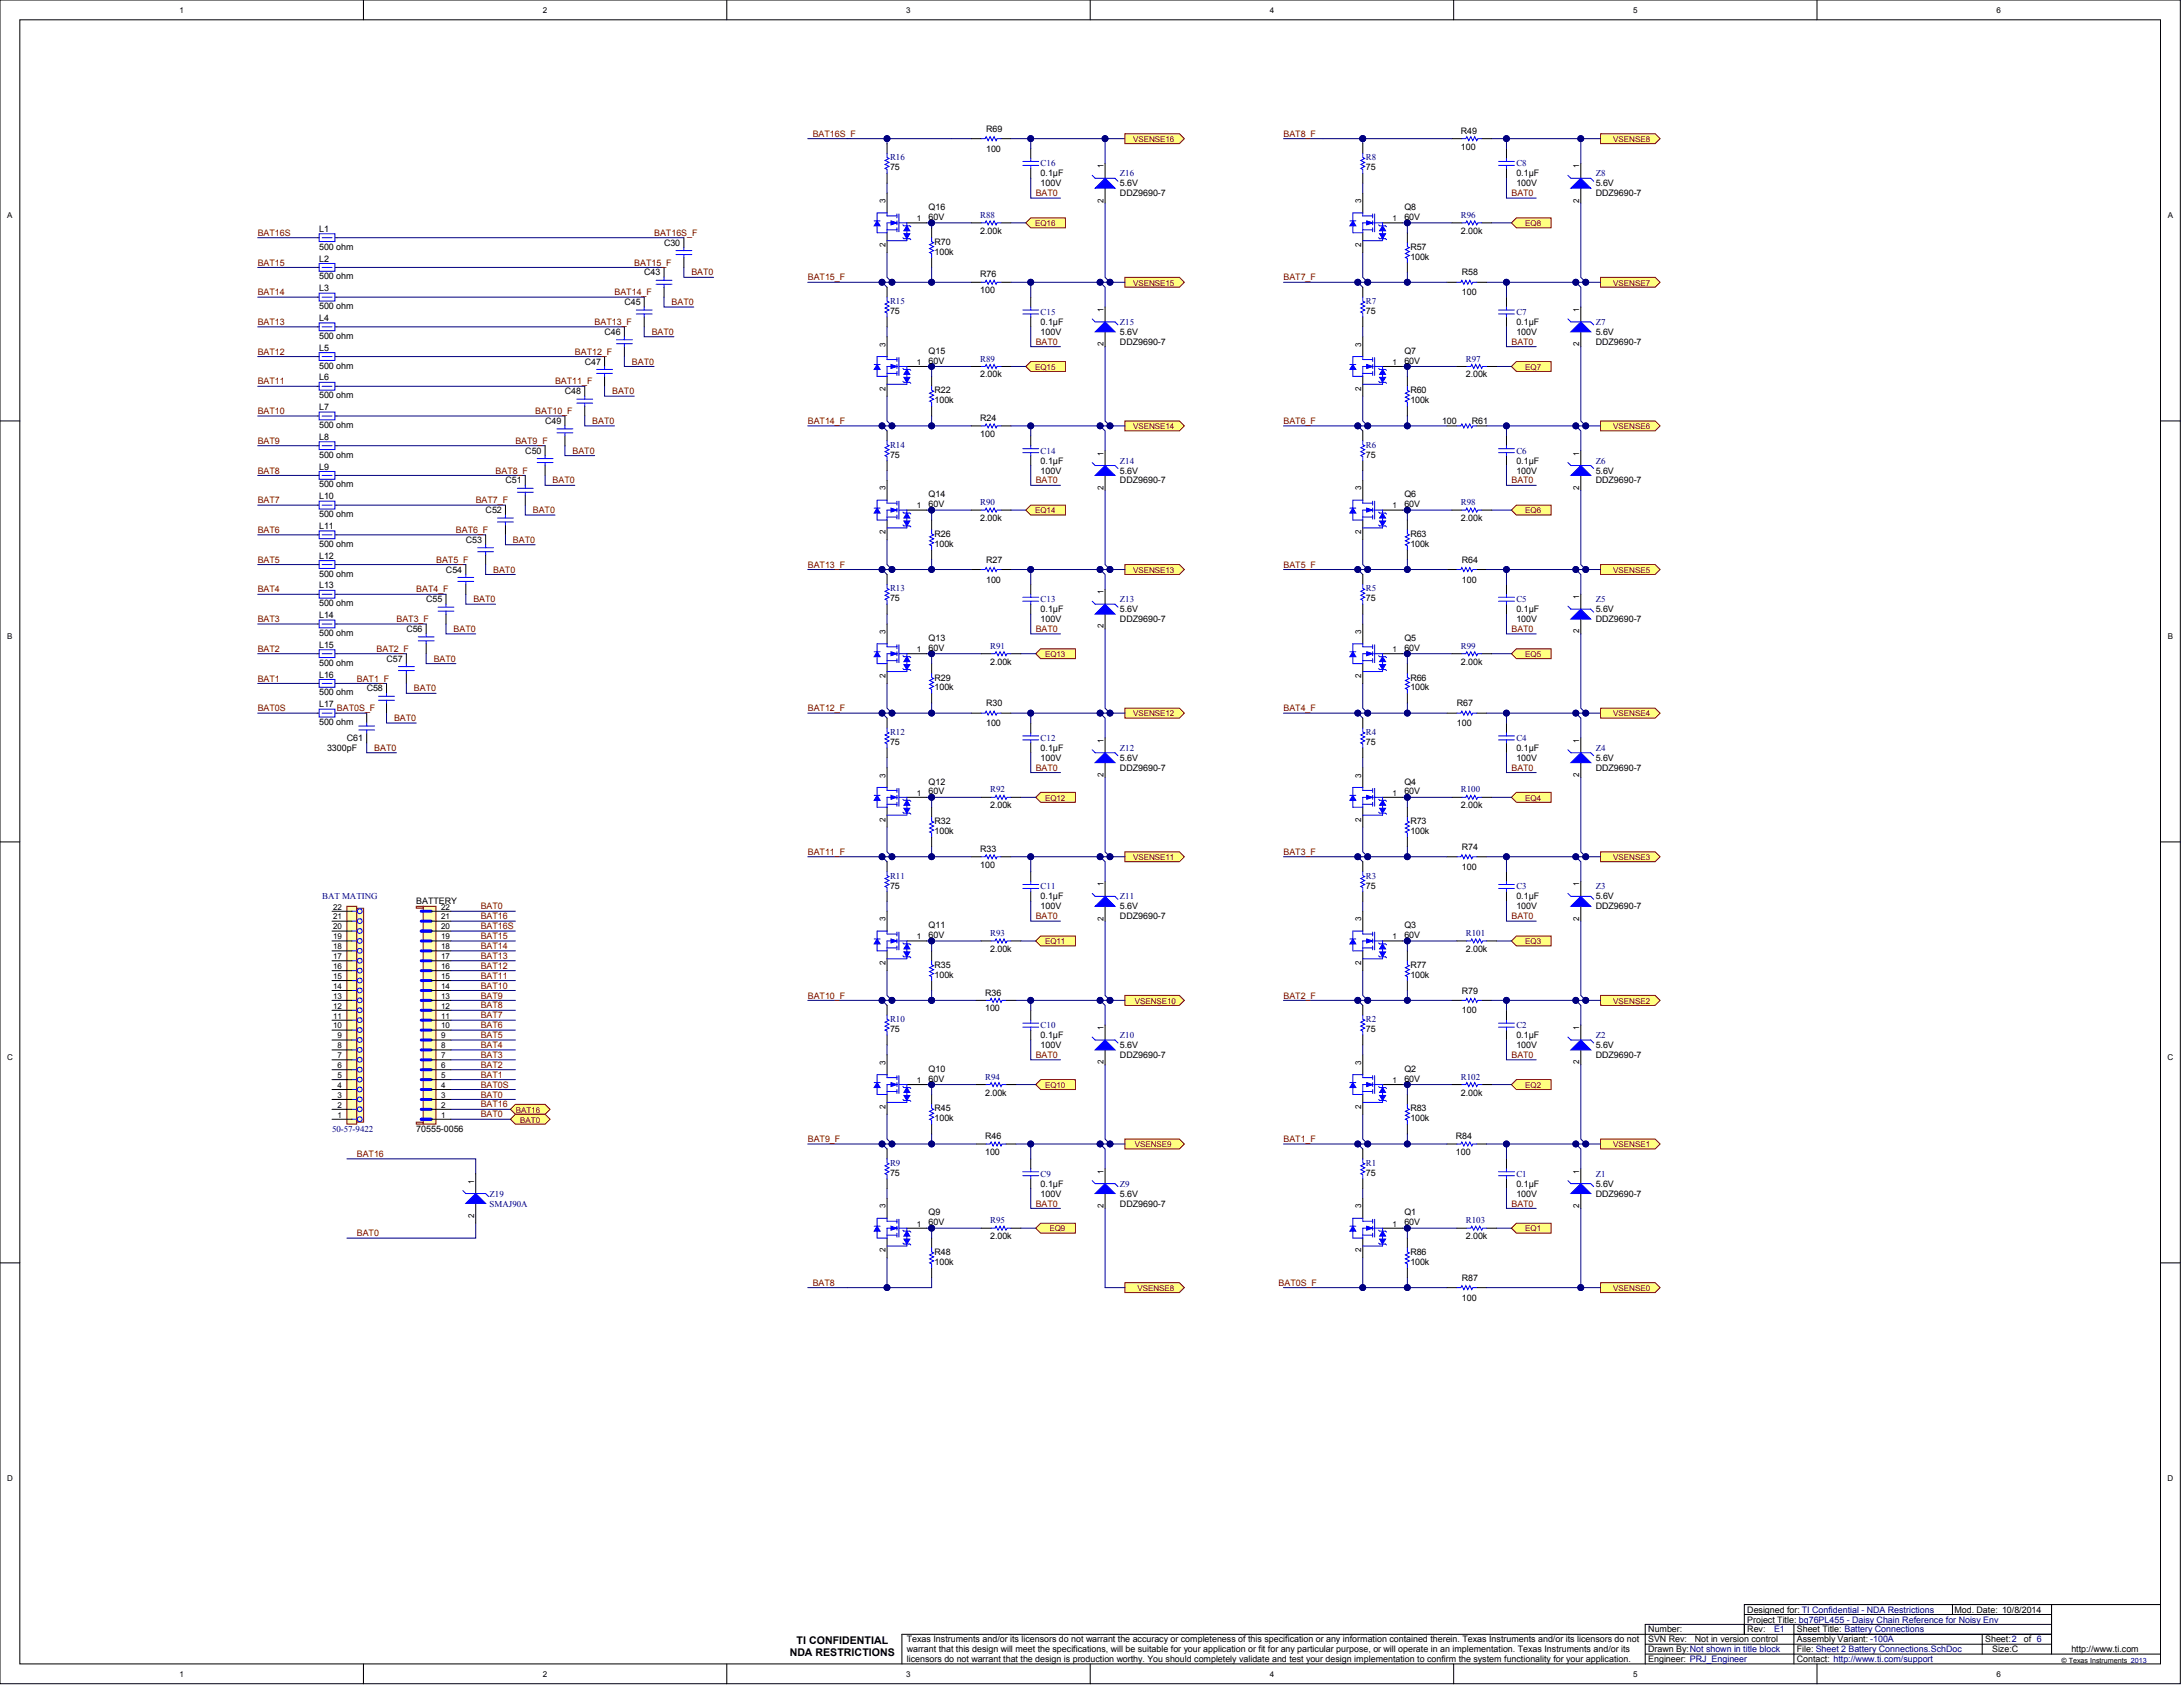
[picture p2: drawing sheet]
<svg xmlns="http://www.w3.org/2000/svg" width="930mm" height="721mm" viewBox="0 0 930 721" stroke-linecap="round" stroke-linejoin="round" font-family="sans-serif">
<defs><g id="words">
<g font-size="4.5">
<text x="339.4" y="700.2">TI CONFIDENTIAL</text>
<text x="336.4" y="705.3">NDA RESTRICTIONS</text>
</g>
<g font-size="3.8" fill="#800000">
<text x="346.2" y="58.3">BAT16S_F</text>
<text x="546.7" y="58.3">BAT8_F</text>
<text x="441.2" y="83.6">BAT0</text>
<text x="643.8" y="83.6">BAT0</text>
<text x="109.8" y="100.5">BAT16S</text>
<text x="278.6" y="100.5">BAT16S_F</text>
<text x="109.8" y="113.1">BAT15</text>
<text x="270.2" y="113.1">BAT15_F</text>
<text x="294.5" y="117.3">BAT0</text>
<text x="344.1" y="119.4">BAT15_F</text>
<text x="546.7" y="119.4">BAT7_F</text>
<text x="109.8" y="125.8">BAT14</text>
<text x="261.8" y="125.8">BAT14_F</text>
<text x="286.1" y="130">BAT0</text>
<text x="109.8" y="138.4">BAT13</text>
<text x="253.3" y="138.4">BAT13_F</text>
<text x="277.6" y="142.6">BAT0</text>
<text x="441.2" y="146.9">BAT0</text>
<text x="643.8" y="146.9">BAT0</text>
<text x="109.8" y="151.1">BAT12</text>
<text x="244.9" y="151.1">BAT12_F</text>
<text x="269.2" y="155.3">BAT0</text>
<text x="109.8" y="163.7">BAT11</text>
<text x="236.4" y="163.7">BAT11_F</text>
<text x="260.7" y="168">BAT0</text>
<text x="109.8" y="176.4">BAT10</text>
<text x="228" y="176.4">BAT10_F</text>
<text x="252.3" y="180.6">BAT0</text>
<text x="344.1" y="180.6">BAT14_F</text>
<text x="546.7" y="180.6">BAT6_F</text>
<text x="109.8" y="189.1">BAT9</text>
<text x="219.5" y="189.1">BAT9_F</text>
<text x="243.9" y="193.3">BAT0</text>
<text x="109.8" y="201.7">BAT8</text>
<text x="211.1" y="201.7">BAT8_F</text>
<text x="235.4" y="205.9">BAT0</text>
<text x="441.2" y="205.9">BAT0</text>
<text x="643.8" y="205.9">BAT0</text>
<text x="109.8" y="214.4">BAT7</text>
<text x="202.7" y="214.4">BAT7_F</text>
<text x="227" y="218.6">BAT0</text>
<text x="109.8" y="227">BAT6</text>
<text x="194.2" y="227">BAT6_F</text>
<text x="218.5" y="231.2">BAT0</text>
<text x="109.8" y="239.7">BAT5</text>
<text x="185.8" y="239.7">BAT5_F</text>
<text x="210.1" y="243.9">BAT0</text>
<text x="344.1" y="241.8">BAT13_F</text>
<text x="546.7" y="241.8">BAT5_F</text>
<text x="109.8" y="252.3">BAT4</text>
<text x="177.3" y="252.3">BAT4_F</text>
<text x="201.6" y="256.6">BAT0</text>
<text x="109.8" y="265">BAT3</text>
<text x="168.9" y="265">BAT3_F</text>
<text x="193.2" y="269.2">BAT0</text>
<text x="441.2" y="269.2">BAT0</text>
<text x="643.8" y="269.2">BAT0</text>
<text x="109.8" y="277.7">BAT2</text>
<text x="160.4" y="277.7">BAT2_F</text>
<text x="184.8" y="281.9">BAT0</text>
<text x="109.8" y="290.3">BAT1</text>
<text x="152" y="290.3">BAT1_F</text>
<text x="176.3" y="294.5">BAT0</text>
<text x="109.8" y="303">BAT0S</text>
<text x="143.5" y="303">BAT0S_F</text>
<text x="344.1" y="303">BAT12_F</text>
<text x="546.7" y="303">BAT4_F</text>
<text x="167.9" y="307.2">BAT0</text>
<text x="159.4" y="319.8">BAT0</text>
<text x="441.2" y="328.3">BAT0</text>
<text x="643.8" y="328.3">BAT0</text>
<text x="344.1" y="364.1">BAT11_F</text>
<text x="546.7" y="364.1">BAT3_F</text>
<text x="204.8" y="387.4">BAT0</text>
<text x="204.8" y="395.8">BAT16S</text>
<text x="204.8" y="391.6">BAT16</text>
<text x="441.2" y="391.6">BAT0</text>
<text x="643.8" y="391.6">BAT0</text>
<text x="204.8" y="400">BAT15</text>
<text x="204.8" y="404.2">BAT14</text>
<text x="204.8" y="412.7">BAT12</text>
<text x="204.8" y="408.4">BAT13</text>
<text x="204.8" y="416.9">BAT11</text>
<text x="204.8" y="425.3">BAT9</text>
<text x="204.8" y="421.1">BAT10</text>
<text x="344.1" y="425.3">BAT10_F</text>
<text x="546.7" y="425.3">BAT2_F</text>
<text x="204.8" y="429.5">BAT8</text>
<text x="204.8" y="433.8">BAT7</text>
<text x="204.8" y="438">BAT6</text>
<text x="204.8" y="442.2">BAT5</text>
<text x="204.8" y="446.4">BAT4</text>
<text x="204.8" y="450.6">BAT3</text>
<text x="204.8" y="454.9">BAT2</text>
<text x="441.2" y="450.6">BAT0</text>
<text x="643.8" y="450.6">BAT0</text>
<text x="204.8" y="459.1">BAT1</text>
<text x="204.8" y="463.3">BAT0S</text>
<text x="204.8" y="467.5">BAT0</text>
<text x="204.8" y="471.7">BAT16</text>
<text x="204.8" y="476">BAT0</text>
<text x="344.1" y="486.5">BAT9_F</text>
<text x="546.7" y="486.5">BAT1_F</text>
<text x="152" y="492.8">BAT16</text>
<text x="441.2" y="513.9">BAT0</text>
<text x="643.8" y="513.9">BAT0</text>
<text x="152" y="526.6">BAT0</text>
<text x="346.2" y="547.7">BAT8</text>
<text x="544.6" y="547.7">BAT0S_F</text>
</g>
<g font-size="3.8">
<text x="420.1" y="56.2">R69</text>
<text x="622.3" y="57">R49</text>
<text x="420.1" y="64.6">100</text>
<text x="622.3" y="63.8">100</text>
<text x="379.1" y="72.6">75</text>
<text x="443.3" y="75.1">0.1µF</text>
<text x="581.8" y="72.6">75</text>
<text x="646" y="75.1">0.1µF</text>
<text x="443.3" y="79.4">100V</text>
<text x="477.1" y="79.4">5.6V</text>
<text x="477.1" y="83.6">DDZ9690-7</text>
<text x="646" y="79.4">100V</text>
<text x="679.7" y="79.4">5.6V</text>
<text x="679.7" y="83.6">DDZ9690-7</text>
<text x="395.6" y="89.5">Q16</text>
<text x="598.2" y="89.5">Q8</text>
<text x="395.6" y="93.7">60V</text>
<text x="598.2" y="93.7">60V</text>
<text x="135.9" y="98.8">L1</text>
<text x="417.5" y="99.6">2.00k</text>
<text x="622.3" y="99.6">2.00k</text>
<text x="135.9" y="106.4">500 ohm</text>
<text x="282.9" y="104.7">C30</text>
<text x="398.1" y="104.3">R70</text>
<text x="600.8" y="106.4">R57</text>
<text x="135.9" y="111.4">L2</text>
<text x="398.1" y="108.5">100k</text>
<text x="600.8" y="110.6">100k</text>
<text x="135.9" y="119">500 ohm</text>
<text x="274.4" y="117.3">C43</text>
<text x="417.5" y="118.2">R76</text>
<text x="622.7" y="117.3">R58</text>
<text x="135.9" y="124.1">L3</text>
<text x="417.5" y="124.9">100</text>
<text x="622.7" y="125.8">100</text>
<text x="135.9" y="131.7">500 ohm</text>
<text x="266" y="130">C45</text>
<text x="135.9" y="136.7">L4</text>
<text x="379.1" y="133.8">75</text>
<text x="581.8" y="133.8">75</text>
<text x="257.5" y="142.6">C46</text>
<text x="443.3" y="138.4">0.1µF</text>
<text x="443.3" y="142.6">100V</text>
<text x="477.1" y="142.6">5.6V</text>
<text x="646" y="138.4">0.1µF</text>
<text x="646" y="142.6">100V</text>
<text x="679.7" y="142.6">5.6V</text>
<text x="135.9" y="144.3">500 ohm</text>
<text x="135.9" y="149.4">L5</text>
<text x="477.1" y="146.9">DDZ9690-7</text>
<text x="679.7" y="146.9">DDZ9690-7</text>
<text x="249.1" y="155.3">C47</text>
<text x="395.6" y="154.9">60V</text>
<text x="395.6" y="150.7">Q15</text>
<text x="598.2" y="154.9">60V</text>
<text x="598.2" y="150.7">Q7</text>
<text x="135.9" y="157">500 ohm</text>
<text x="417.5" y="160.8">2.00k</text>
<text x="624.4" y="160.8">2.00k</text>
<text x="135.9" y="162.1">L6</text>
<text x="240.7" y="168">C48</text>
<text x="398.1" y="167.5">R22</text>
<text x="600.8" y="167.5">R60</text>
<text x="135.9" y="169.6">500 ohm</text>
<text x="398.1" y="171.8">100k</text>
<text x="600.8" y="171.8">100k</text>
<text x="135.9" y="174.7">L7</text>
<text x="417.5" y="179.4">R24</text>
<text x="135.9" y="182.3">500 ohm</text>
<text x="232.2" y="180.6">C49</text>
<text x="614.3" y="180.6">100</text>
<text x="627" y="180.6">R61</text>
<text x="135.9" y="187.4">L8</text>
<text x="417.5" y="186.1">100</text>
<text x="135.9" y="195">500 ohm</text>
<text x="223.8" y="193.3">C50</text>
<text x="379.1" y="195">75</text>
<text x="443.3" y="197.5">0.1µF</text>
<text x="581.8" y="195">75</text>
<text x="646" y="197.5">0.1µF</text>
<text x="135.9" y="200">L9</text>
<text x="443.3" y="201.7">100V</text>
<text x="477.1" y="201.7">5.6V</text>
<text x="646" y="201.7">100V</text>
<text x="679.7" y="201.7">5.6V</text>
<text x="135.9" y="207.6">500 ohm</text>
<text x="215.3" y="205.9">C51</text>
<text x="477.1" y="205.9">DDZ9690-7</text>
<text x="679.7" y="205.9">DDZ9690-7</text>
<text x="135.9" y="212.7">L10</text>
<text x="395.6" y="211.8">Q14</text>
<text x="598.2" y="211.8">Q6</text>
<text x="135.9" y="220.3">500 ohm</text>
<text x="206.9" y="218.6">C52</text>
<text x="395.6" y="216.1">60V</text>
<text x="417.5" y="222">2.00k</text>
<text x="598.2" y="216.1">60V</text>
<text x="622.3" y="222">2.00k</text>
<text x="135.9" y="225.3">L11</text>
<text x="135.9" y="232.9">500 ohm</text>
<text x="198.4" y="231.2">C53</text>
<text x="398.1" y="232.9">100k</text>
<text x="398.1" y="228.7">R26</text>
<text x="600.8" y="232.9">100k</text>
<text x="600.8" y="228.7">R63</text>
<text x="135.9" y="238">L12</text>
<text x="420.1" y="239.7">R27</text>
<text x="622.7" y="239.7">R64</text>
<text x="135.9" y="245.6">500 ohm</text>
<text x="190" y="243.9">C54</text>
<text x="135.9" y="250.7">L13</text>
<text x="420.1" y="248.1">100</text>
<text x="622.7" y="248.1">100</text>
<text x="181.5" y="256.6">C55</text>
<text x="379.1" y="256.1">75</text>
<text x="581.8" y="256.1">75</text>
<text x="135.9" y="258.2">500 ohm</text>
<text x="135.9" y="263.3">L14</text>
<text x="443.3" y="260.8">0.1µF</text>
<text x="477.1" y="260.8">5.6V</text>
<text x="646" y="260.8">0.1µF</text>
<text x="679.7" y="260.8">5.6V</text>
<text x="173.1" y="269.2">C56</text>
<text x="443.3" y="265">100V</text>
<text x="477.1" y="265">DDZ9690-7</text>
<text x="646" y="265">100V</text>
<text x="679.7" y="265">DDZ9690-7</text>
<text x="135.9" y="270.9">500 ohm</text>
<text x="135.9" y="276">L15</text>
<text x="395.6" y="273">Q13</text>
<text x="598.2" y="273">Q5</text>
<text x="164.7" y="281.9">C57</text>
<text x="395.6" y="277.2">60V</text>
<text x="598.2" y="277.2">60V</text>
<text x="135.9" y="283.6">500 ohm</text>
<text x="421.8" y="283.1">2.00k</text>
<text x="622.3" y="283.1">2.00k</text>
<text x="135.9" y="288.6">L16</text>
<text x="398.1" y="289.9">R29</text>
<text x="600.8" y="289.9">R66</text>
<text x="135.9" y="296.2">500 ohm</text>
<text x="156.2" y="294.5">C58</text>
<text x="398.1" y="294.1">100k</text>
<text x="600.8" y="294.1">100k</text>
<text x="135.9" y="301.3">L17</text>
<text x="420.1" y="300.9">R30</text>
<text x="620.6" y="300.9">R67</text>
<text x="135.9" y="308.9">500 ohm</text>
<text x="420.1" y="309.3">100</text>
<text x="620.6" y="309.3">100</text>
<text x="147.8" y="315.6">C61</text>
<text x="379.1" y="317.3">75</text>
<text x="581.8" y="317.3">75</text>
<text x="139.3" y="319.8">3300pF</text>
<text x="443.3" y="319.8">0.1µF</text>
<text x="646" y="319.8">0.1µF</text>
<text x="443.3" y="324.1">100V</text>
<text x="477.1" y="324.1">5.6V</text>
<text x="477.1" y="328.3">DDZ9690-7</text>
<text x="646" y="324.1">100V</text>
<text x="679.7" y="324.1">5.6V</text>
<text x="679.7" y="328.3">DDZ9690-7</text>
<text x="395.6" y="334.2">Q12</text>
<text x="598.2" y="334.2">Q4</text>
<text x="395.6" y="338.4">60V</text>
<text x="598.2" y="338.4">60V</text>
<text x="421.8" y="344.3">2.00k</text>
<text x="622.3" y="344.3">2.00k</text>
<text x="398.1" y="351.1">R32</text>
<text x="600.8" y="351.1">R73</text>
<text x="398.1" y="355.3">100k</text>
<text x="600.8" y="355.3">100k</text>
<text x="417.5" y="362.9">R33</text>
<text x="622.7" y="362">R74</text>
<text x="417.5" y="369.6">100</text>
<text x="622.7" y="370.5">100</text>
<text x="379.1" y="378.5">75</text>
<text x="443.3" y="383.1">0.1µF</text>
<text x="581.8" y="378.5">75</text>
<text x="646" y="383.1">0.1µF</text>
<text x="679.7" y="383.1">5.6V</text>
<text x="177.3" y="385.2">BATTERY</text>
<text x="443.3" y="387.4">100V</text>
<text x="477.1" y="387.4">5.6V</text>
<text x="646" y="387.4">100V</text>
<text x="679.7" y="387.4">DDZ9690-7</text>
<text x="395.6" y="395.4">Q11</text>
<text x="477.1" y="391.6">DDZ9690-7</text>
<text x="598.2" y="395.4">Q3</text>
<text x="395.6" y="399.6">60V</text>
<text x="598.2" y="399.6">60V</text>
<text x="421.8" y="405.5">2.00k</text>
<text x="624.4" y="405.5">2.00k</text>
<text x="398.1" y="412.2">R35</text>
<text x="600.8" y="412.2">R77</text>
<text x="398.1" y="416.5">100k</text>
<text x="600.8" y="416.5">100k</text>
<text x="419.7" y="424.1">R36</text>
<text x="622.7" y="423.2">R79</text>
<text x="419.7" y="430.8">100</text>
<text x="622.7" y="431.7">100</text>
<text x="379.1" y="439.7">75</text>
<text x="443.3" y="442.2">0.1µF</text>
<text x="581.8" y="439.7">75</text>
<text x="646" y="442.2">0.1µF</text>
<text x="443.3" y="446.4">100V</text>
<text x="477.1" y="446.4">5.6V</text>
<text x="646" y="446.4">100V</text>
<text x="679.7" y="446.4">5.6V</text>
<text x="477.1" y="450.6">DDZ9690-7</text>
<text x="679.7" y="450.6">DDZ9690-7</text>
<text x="395.6" y="460.8">60V</text>
<text x="395.6" y="456.5">Q10</text>
<text x="598.2" y="460.8">60V</text>
<text x="598.2" y="456.5">Q2</text>
<text x="419.7" y="466.7">2.00k</text>
<text x="622.3" y="466.7">2.00k</text>
<text x="398.1" y="473.4">R45</text>
<text x="600.8" y="473.4">R83</text>
<text x="398.1" y="477.6">100k</text>
<text x="600.8" y="477.6">100k</text>
<text x="177.3" y="482.3">70555-0056</text>
<text x="419.7" y="485.2">R46</text>
<text x="620.2" y="485.2">R84</text>
<text x="419.7" y="492">100</text>
<text x="620.2" y="492">100</text>
<text x="379.1" y="500.8">75</text>
<text x="581.8" y="500.8">75</text>
<text x="443.3" y="505.5">0.1µF</text>
<text x="443.3" y="509.7">100V</text>
<text x="477.1" y="509.7">5.6V</text>
<text x="646" y="505.5">0.1µF</text>
<text x="646" y="509.7">100V</text>
<text x="679.7" y="505.5">5.6V</text>
<text x="679.7" y="509.7">DDZ9690-7</text>
<text x="477.1" y="513.9">DDZ9690-7</text>
<text x="395.6" y="521.9">60V</text>
<text x="395.6" y="517.7">Q9</text>
<text x="598.2" y="521.9">60V</text>
<text x="598.2" y="517.7">Q1</text>
<text x="421.8" y="527.8">2.00k</text>
<text x="624.4" y="527.8">2.00k</text>
<text x="398.1" y="538.8">100k</text>
<text x="398.1" y="534.6">R48</text>
<text x="600.8" y="538.8">100k</text>
<text x="600.8" y="534.6">R86</text>
<text x="622.7" y="545.6">R87</text>
<text x="622.7" y="554">100</text>
<text x="744.3" y="686.9">Designed for: TI Confidential - NDA Restrictions</text>
<text x="832.6" y="686.9">Mod. Date: 10/8/2014</text>
<text x="702.1" y="695.3">Number:</text>
<text x="744.3" y="691.1">Project Title: bq76PL455 - Daisy Chain Reference for Noisy Env</text>
<text x="744.3" y="695.3">Rev:</text>
<text x="765.4" y="695.3">Sheet Title: Battery Connections</text>
<text x="386.3" y="699.6">Texas Instruments and/or its licensors do not warrant the accuracy or completeness of this specification or any information contained therein. Texas Instruments and/or its licensors do not</text>
<text x="702.1" y="699.6">SVN Rev:</text>
<text x="722" y="699.6">Not in version control</text>
<text x="765.4" y="699.6">Assembly Variant: -100A</text>
<text x="845.7" y="699.6">Sheet:2</text>
<text x="862.1" y="699.6">of 6</text>
<text x="386.3" y="703.8">warrant that this design will meet the specifications, will be suitable for your application or fit for any particular purpose, or will operate in an implementation. Texas Instruments and/or its</text>
<text x="702.1" y="703.8">Drawn By:Not shown in title block</text>
<text x="765.4" y="703.8">File: Sheet 2 Battery Connections.SchDoc</text>
<text x="848.6" y="703.8">Size:C</text>
<text x="882.4" y="703.8">http://www.ti.com</text>
<text x="386.3" y="708">licensors do not warrant that the design is production worthy. You should completely validate and test your design implementation to confirm the system functionality for your application.</text>
<text x="702.1" y="708">Engineer: PRJ_Engineer</text>
<text x="765.4" y="708">Contact: http://www.ti.com/support</text>
</g>
<g font-size="3.8" fill="#000080">
<text x="379.1" y="68.3">R16</text>
<text x="443.3" y="70.9">C16</text>
<text x="581.8" y="68.3">R8</text>
<text x="646" y="70.9">C8</text>
<text x="477.1" y="75.1">Z16</text>
<text x="679.7" y="75.1">Z8</text>
<text x="417.5" y="92.8">R88</text>
<text x="622.3" y="92.8">R96</text>
<text x="379.1" y="129.5">R15</text>
<text x="581.8" y="129.5">R7</text>
<text x="443.3" y="134.2">C15</text>
<text x="646" y="134.2">C7</text>
<text x="477.1" y="138.4">Z15</text>
<text x="679.7" y="138.4">Z7</text>
<text x="417.5" y="154">R89</text>
<text x="624.4" y="154">R97</text>
<text x="379.1" y="190.7">R14</text>
<text x="581.8" y="190.7">R6</text>
<text x="443.3" y="193.2">C14</text>
<text x="477.1" y="197.5">Z14</text>
<text x="646" y="193.2">C6</text>
<text x="679.7" y="197.5">Z6</text>
<text x="417.5" y="215.2">R90</text>
<text x="622.3" y="215.2">R98</text>
<text x="379.1" y="251.9">R13</text>
<text x="581.8" y="251.9">R5</text>
<text x="443.3" y="256.5">C13</text>
<text x="477.1" y="256.5">Z13</text>
<text x="646" y="256.5">C5</text>
<text x="679.7" y="256.5">Z5</text>
<text x="421.8" y="276.3">R91</text>
<text x="622.3" y="276.3">R99</text>
<text x="379.1" y="313.1">R12</text>
<text x="443.3" y="315.6">C12</text>
<text x="581.8" y="313.1">R4</text>
<text x="646" y="315.6">C4</text>
<text x="477.1" y="319.8">Z12</text>
<text x="679.7" y="319.8">Z4</text>
<text x="421.8" y="337.5">R92</text>
<text x="622.3" y="337.5">R100</text>
<text x="379.1" y="374.2">R11</text>
<text x="581.8" y="374.2">R3</text>
<text x="137.2" y="383.1">BAT MATING</text>
<text x="443.3" y="378.9">C11</text>
<text x="477.1" y="383.1">Z11</text>
<text x="646" y="378.9">C3</text>
<text x="679.7" y="378.9">Z3</text>
<text x="421.8" y="398.7">R93</text>
<text x="624.4" y="398.7">R101</text>
<text x="379.1" y="435.4">R10</text>
<text x="443.3" y="437.9">C10</text>
<text x="581.8" y="435.4">R2</text>
<text x="646" y="437.9">C2</text>
<text x="477.1" y="442.2">Z10</text>
<text x="679.7" y="442.2">Z2</text>
<text x="419.7" y="459.9">R94</text>
<text x="622.3" y="459.9">R102</text>
<text x="141.4" y="482.2">50-57-9422</text>
<text x="379.1" y="496.6">R9</text>
<text x="581.8" y="496.6">R1</text>
<text x="443.3" y="501.2">C9</text>
<text x="646" y="501.2">C1</text>
<text x="679.7" y="501.2">Z1</text>
<text x="477.1" y="505.4">Z9</text>
<text x="208.6" y="510.1">Z19</text>
<text x="208.6" y="514.3">SMAJ90A</text>
<text x="421.8" y="521.1">R95</text>
<text x="624.4" y="521.1">R103</text>
<text x="755.7" y="695.3">E1</text>
</g>
<g font-size="3.4">
<text x="76.5" y="5.4">1</text>
<text x="231.3" y="5.4">2</text>
<text x="386.1" y="5.4">3</text>
<text x="540.9" y="5.4">4</text>
<text x="695.7" y="5.4">5</text>
<text x="850.5" y="5.4">6</text>
<text x="470" y="71.7" transform="rotate(-90 470 71.7)">1</text>
<text x="672.7" y="71.7" transform="rotate(-90 672.7 71.7)">1</text>
<text x="377.1" y="86.5" transform="rotate(-90 377.1 86.5)">3</text>
<text x="470" y="86.3" transform="rotate(-90 470 86.3)">2</text>
<text x="579.8" y="86.5" transform="rotate(-90 579.8 86.5)">3</text>
<text x="672.7" y="86.3" transform="rotate(-90 672.7 86.3)">2</text>
<text x="3.1" y="92.7">A</text>
<text x="390.5" y="94.2">1</text>
<text x="593.2" y="94.2">1</text>
<text x="923.5" y="92.7">A</text>
<text x="377.1" y="105.3" transform="rotate(-90 377.1 105.3)">2</text>
<text x="579.8" y="105.3" transform="rotate(-90 579.8 105.3)">2</text>
<text x="470" y="132.9" transform="rotate(-90 470 132.9)">1</text>
<text x="672.7" y="132.9" transform="rotate(-90 672.7 132.9)">1</text>
<text x="377.1" y="147.7" transform="rotate(-90 377.1 147.7)">3</text>
<text x="470" y="147.5" transform="rotate(-90 470 147.5)">2</text>
<text x="579.8" y="147.7" transform="rotate(-90 579.8 147.7)">3</text>
<text x="672.7" y="147.5" transform="rotate(-90 672.7 147.5)">2</text>
<text x="390.5" y="155.4">1</text>
<text x="593.2" y="155.4">1</text>
<text x="377.1" y="166.4" transform="rotate(-90 377.1 166.4)">2</text>
<text x="579.8" y="166.4" transform="rotate(-90 579.8 166.4)">2</text>
<text x="470" y="194.1" transform="rotate(-90 470 194.1)">1</text>
<text x="672.7" y="194.1" transform="rotate(-90 672.7 194.1)">1</text>
<text x="377.1" y="208.8" transform="rotate(-90 377.1 208.8)">3</text>
<text x="470" y="208.6" transform="rotate(-90 470 208.6)">2</text>
<text x="579.8" y="208.8" transform="rotate(-90 579.8 208.8)">3</text>
<text x="672.7" y="208.6" transform="rotate(-90 672.7 208.6)">2</text>
<text x="390.5" y="216.6">1</text>
<text x="593.2" y="216.6">1</text>
<text x="377.1" y="227.6" transform="rotate(-90 377.1 227.6)">2</text>
<text x="579.8" y="227.6" transform="rotate(-90 579.8 227.6)">2</text>
<text x="470" y="253.1" transform="rotate(-90 470 253.1)">1</text>
<text x="672.7" y="255.3" transform="rotate(-90 672.7 255.3)">1</text>
<text x="470" y="267.7" transform="rotate(-90 470 267.7)">2</text>
<text x="672.7" y="269.8" transform="rotate(-90 672.7 269.8)">2</text>
<text x="3.1" y="272">B</text>
<text x="377.1" y="270" transform="rotate(-90 377.1 270)">3</text>
<text x="579.8" y="270" transform="rotate(-90 579.8 270)">3</text>
<text x="923.5" y="272">B</text>
<text x="390.5" y="277.7">1</text>
<text x="593.2" y="277.7">1</text>
<text x="377.1" y="288.8" transform="rotate(-90 377.1 288.8)">2</text>
<text x="579.8" y="288.8" transform="rotate(-90 579.8 288.8)">2</text>
<text x="470" y="316.4" transform="rotate(-90 470 316.4)">1</text>
<text x="672.7" y="316.4" transform="rotate(-90 672.7 316.4)">1</text>
<text x="377.1" y="331.2" transform="rotate(-90 377.1 331.2)">3</text>
<text x="470" y="331" transform="rotate(-90 470 331)">2</text>
<text x="579.8" y="331.2" transform="rotate(-90 579.8 331.2)">3</text>
<text x="672.7" y="331" transform="rotate(-90 672.7 331)">2</text>
<text x="390.5" y="338.9">1</text>
<text x="593.2" y="338.9">1</text>
<text x="377.1" y="350" transform="rotate(-90 377.1 350)">2</text>
<text x="579.8" y="350" transform="rotate(-90 579.8 350)">2</text>
<text x="470" y="377.6" transform="rotate(-90 470 377.6)">1</text>
<text x="672.7" y="377.6" transform="rotate(-90 672.7 377.6)">1</text>
<text x="141.9" y="387.4">22</text>
<text x="187.9" y="387.4">22</text>
<text x="141.9" y="395.9">20</text>
<text x="141.9" y="391.7">21</text>
<text x="187.9" y="395.9">20</text>
<text x="187.9" y="391.7">21</text>
<text x="377.1" y="392.4" transform="rotate(-90 377.1 392.4)">3</text>
<text x="470" y="392.2" transform="rotate(-90 470 392.2)">2</text>
<text x="579.8" y="392.4" transform="rotate(-90 579.8 392.4)">3</text>
<text x="672.7" y="392.2" transform="rotate(-90 672.7 392.2)">2</text>
<text x="141.9" y="400.1">19</text>
<text x="187.9" y="400.1">19</text>
<text x="390.5" y="400.1">1</text>
<text x="593.2" y="400.1">1</text>
<text x="141.9" y="404.3">18</text>
<text x="187.9" y="404.3">18</text>
<text x="141.9" y="412.8">16</text>
<text x="141.9" y="408.5">17</text>
<text x="187.9" y="412.8">16</text>
<text x="187.9" y="408.5">17</text>
<text x="377.1" y="411.1" transform="rotate(-90 377.1 411.1)">2</text>
<text x="579.8" y="411.1" transform="rotate(-90 579.8 411.1)">2</text>
<text x="141.9" y="417">15</text>
<text x="187.9" y="417">15</text>
<text x="141.9" y="425.4">13</text>
<text x="141.9" y="421.2">14</text>
<text x="187.9" y="425.4">13</text>
<text x="187.9" y="421.2">14</text>
<text x="141.9" y="429.6">12</text>
<text x="187.9" y="429.6">12</text>
<text x="141.9" y="433.8">11</text>
<text x="187.9" y="433.8">11</text>
<text x="141.9" y="438.1">10</text>
<text x="143.8" y="442.3">9</text>
<text x="187.9" y="442.3">9</text>
<text x="187.9" y="438.1">10</text>
<text x="470" y="438.8" transform="rotate(-90 470 438.8)">1</text>
<text x="672.7" y="438.8" transform="rotate(-90 672.7 438.8)">1</text>
<text x="143.8" y="446.5">8</text>
<text x="187.9" y="446.5">8</text>
<text x="3" y="451.4">C</text>
<text x="143.8" y="454.9">6</text>
<text x="143.8" y="450.7">7</text>
<text x="187.9" y="454.9">6</text>
<text x="187.9" y="450.7">7</text>
<text x="377.1" y="453.6" transform="rotate(-90 377.1 453.6)">3</text>
<text x="470" y="453.3" transform="rotate(-90 470 453.3)">2</text>
<text x="579.8" y="453.6" transform="rotate(-90 579.8 453.6)">3</text>
<text x="672.7" y="453.3" transform="rotate(-90 672.7 453.3)">2</text>
<text x="923.4" y="451.4">C</text>
<text x="143.8" y="459.2">5</text>
<text x="187.9" y="459.2">5</text>
<text x="390.5" y="461.3">1</text>
<text x="593.2" y="461.3">1</text>
<text x="143.8" y="467.6">3</text>
<text x="143.8" y="463.4">4</text>
<text x="187.9" y="467.6">3</text>
<text x="187.9" y="463.4">4</text>
<text x="143.8" y="471.8">2</text>
<text x="187.9" y="471.8">2</text>
<text x="377.1" y="472.3" transform="rotate(-90 377.1 472.3)">2</text>
<text x="579.8" y="472.3" transform="rotate(-90 579.8 472.3)">2</text>
<text x="143.8" y="476">1</text>
<text x="187.9" y="476">1</text>
<text x="470" y="500" transform="rotate(-90 470 500)">1</text>
<text x="672.7" y="500" transform="rotate(-90 672.7 500)">1</text>
<text x="201.9" y="504.2" transform="rotate(-90 201.9 504.2)">1</text>
<text x="377.1" y="514.7" transform="rotate(-90 377.1 514.7)">3</text>
<text x="470" y="514.5" transform="rotate(-90 470 514.5)">2</text>
<text x="579.8" y="514.7" transform="rotate(-90 579.8 514.7)">3</text>
<text x="672.7" y="514.5" transform="rotate(-90 672.7 514.5)">2</text>
<text x="201.9" y="518.7" transform="rotate(-90 201.9 518.7)">2</text>
<text x="390.5" y="522.4">1</text>
<text x="593.2" y="522.4">1</text>
<text x="377.1" y="533.5" transform="rotate(-90 377.1 533.5)">2</text>
<text x="579.8" y="533.5" transform="rotate(-90 579.8 533.5)">2</text>
<text x="3" y="630.7">D</text>
<text x="923.4" y="630.7">D</text>
<text x="76.5" y="714.2">1</text>
<text x="231.3" y="714.2">2</text>
<text x="386.1" y="714.2">3</text>
<text x="540.9" y="714.2">4</text>
<text x="695.7" y="714.2">5</text>
<text x="850.5" y="714.2">6</text>
</g>
<g font-size="3.4" fill="#800000">
<text x="482.7" y="60.5">VSENSE16</text>
<text x="687.2" y="60.5">VSENSE8</text>
<text x="440.9" y="96.3">EQ16</text>
<text x="649.7" y="96.3">EQ8</text>
<text x="482.7" y="121.6">VSENSE15</text>
<text x="687.2" y="121.6">VSENSE7</text>
<text x="440.9" y="157.5">EQ15</text>
<text x="649.7" y="157.5">EQ7</text>
<text x="482.7" y="182.8">VSENSE14</text>
<text x="687.2" y="182.8">VSENSE6</text>
<text x="440.9" y="218.7">EQ14</text>
<text x="649.7" y="218.7">EQ6</text>
<text x="482.7" y="244">VSENSE13</text>
<text x="687.2" y="244">VSENSE5</text>
<text x="445.2" y="279.9">EQ13</text>
<text x="649.7" y="279.9">EQ5</text>
<text x="482.7" y="305.2">VSENSE12</text>
<text x="687.2" y="305.2">VSENSE4</text>
<text x="445.2" y="341">EQ12</text>
<text x="649.7" y="341">EQ4</text>
<text x="482.7" y="366.3">VSENSE11</text>
<text x="687.2" y="366.3">VSENSE3</text>
<text x="445.2" y="402.2">EQ11</text>
<text x="649.7" y="402.2">EQ3</text>
<text x="483.4" y="427.5">VSENSE10</text>
<text x="687.2" y="427.5">VSENSE2</text>
<text x="445.2" y="463.4">EQ10</text>
<text x="649.7" y="463.4">EQ2</text>
<text x="219.7" y="473.9">BAT16</text>
<text x="221.6" y="478.1">BAT0</text>
<text x="483.4" y="488.7">VSENSE9</text>
<text x="687.2" y="488.7">VSENSE1</text>
<text x="447.1" y="524.6">EQ9</text>
<text x="649.7" y="524.6">EQ1</text>
<text x="484.6" y="549.9">VSENSE8</text>
<text x="687.2" y="549.9">VSENSE0</text>
</g>
<text font-size="3" x="878.2" y="708.2">© Texas Instruments 2013</text>
</g></defs>
<g fill="#fff" stroke="#000" stroke-width=".43">
<path d="M0 0h928.8v717.2h-928.8z"/>
<path d="M8.4 8.4h911.9v700.4h-911.9z"/>
</g>
<g fill="none" stroke="#000" stroke-width=".43">
<path d="M154.8 0v8.4M309.6 0v8.4M464.4 0v8.4M619.2 0v8.4M774 0v8.4M0 179.3h8.4M920.4 179.3h8.4M0 358.6h8.4M920.4 358.6h8.4M0 537.9h8.4M920.4 537.9h8.4M743.1 687.7h130.8"/>
<path d="M764.2 691.9v16.9M831.7 683.5v4.2M844.4 696.1v8.5M873.9 696.1h-489.7v12.7M873.9 691.9h-173.1v16.9M873.9 683.5v21.1M920.4 683.5h-177.3v12.6v-4.2M154.8 708.8v8.4M309.6 708.8v8.4M464.4 708.8v8.4M619.2 708.8v8.4M700.8 704.6h219.6"/>
<path d="M700.8 700.4h173.1M774 708.8v8.4"/>
</g>
<g fill="#ffff80" stroke="#800000" stroke-width=".43">
<path d="M643.8 156.1l2.2-2.1h14.7v4.2h-14.7z" fill-rule="evenodd"/>
<path d="M643.8 217.3l2.2-2.1h14.7v4.2h-14.7z" fill-rule="evenodd"/>
<path d="M441.2 462l2.1-2.1h14.8v4.2h-14.8z" fill-rule="evenodd"/>
<path d="M441.2 523.2l2.1-2.1h14.8v4.2h-14.8z" fill-rule="evenodd"/>
<path d="M441.2 400.8l2.1-2.1h14.8v4.2h-14.8z" fill-rule="evenodd"/>
<path d="M437 217.3l2.1-2.1h14.8v4.2h-14.8z" fill-rule="evenodd"/>
<path d="M479.2 118.1h23.2l2.1 2.1-2.1 2.2h-23.2z" fill-rule="evenodd"/>
<path d="M437 156.1l2.1-2.1h14.8v4.2h-14.8z" fill-rule="evenodd"/>
<path d="M437 94.9l2.1-2.1h14.8v4.2h-14.8z" fill-rule="evenodd"/>
<path d="M643.8 278.5l2.2-2.2h14.7v4.3h-14.7z" fill-rule="evenodd"/>
<path d="M681.8 362.8h23.3l2.1 2.2-2.1 2.1h-23.3z" fill-rule="evenodd"/>
<path d="M643.8 339.6l2.2-2.1h14.7v4.2h-14.7z" fill-rule="evenodd"/>
<path d="M643.8 400.8l2.2-2.1h14.7v4.2h-14.7z" fill-rule="evenodd"/>
<path d="M681.8 485.2h23.3l2.1 2.1-2.1 2.1h-23.3z" fill-rule="evenodd"/>
<path d="M681.8 546.4h23.3l2.1 2.1-2.1 2.1h-23.3z" fill-rule="evenodd"/>
<path d="M681.8 424h23.3l2.1 2.1-2.1 2.1h-23.3z" fill-rule="evenodd"/>
<path d="M643.8 523.2l2.2-2.1h14.7v4.2h-14.7z" fill-rule="evenodd"/>
<path d="M643.8 462l2.2-2.1h14.7v4.2h-14.7z" fill-rule="evenodd"/>
</g>
<g fill="none" stroke="#000" stroke-width=".43">
<path d="M413.7 59.1h4.3M426.4 59.1h4.2M396.9 97v4.3M396.9 109.7v4.2M413.7 120.2h4.3M426.4 120.2h4.2M599.5 160.3v4.2M599.5 173v4.2M599.5 221.5v4.2M599.5 234.2v4.2M599.5 282.7v4.2M599.5 295.3v4.3"/>
<path d="M599.5 343.9v4.2M599.5 356.5v4.2M396.9 405v4.3M396.9 417.7v4.2M599.5 405v4.3M599.5 417.7v4.2M396.9 466.2v4.2M396.9 478.9v4.2M599.5 466.2v4.2M599.5 478.9v4.2M396.9 527.4v4.2M599.5 527.4v4.2"/>
<path d="M396.9 540v4.3M599.5 540v4.3M616.4 548.5h4.2M629.1 548.5h4.2"/>
</g>
<g fill="none" stroke="#00f" stroke-width=".43">
<path d="M418 59.1h1.7l.4-.9 .8 1.7 .9-1.7 .8 1.7 .9-1.7 .8 1.7 .4-.8h1.7M396.9 101.3v1.6l.8 .5-1.7 .8 1.7 .9-1.7 .8 1.7 .8-1.7 .9 .9 .4v1.7M418 120.2h1.7l.4-.8 .8 1.7 .9-1.7 .8 1.7 .9-1.7 .8 1.7 .4-.9h1.7M599.5 164.5v1.7l.9 .5-1.7 .8 1.7 .8-1.7 .9 1.7 .8-1.7 .9 .8 .4v1.7M599.5 225.7v1.7l.9 .4-1.7 .9 1.7 .8-1.7 .9 1.7 .8-1.7 .8 .8 .5v1.7M599.5 286.9v1.7l.9 .4-1.7 .9 1.7 .8-1.7 .8 1.7 .9-1.7 .8 .8 .4v1.7M599.5 348.1v1.7l.9 .4-1.7 .8 1.7 .9-1.7 .8 1.7 .9-1.7 .8 .8 .4v1.7M396.9 409.3v1.6l.8 .5-1.7 .8 1.7 .8-1.7 .9 1.7 .8-1.7 .9 .9 .4v1.7M599.5 409.3v1.6l.9 .5-1.7 .8 1.7 .8-1.7 .9 1.7 .8-1.7 .9 .8 .4v1.7M396.9 470.4v1.7l.8 .4-1.7 .9 1.7 .8-1.7 .9 1.7 .8-1.7 .9 .9 .4v1.7M599.5 470.4v1.7l.9 .4-1.7 .9 1.7 .8-1.7 .9 1.7 .8-1.7 .9 .8 .4v1.7M396.9 531.6v1.7l.8 .4-1.7 .9 1.7 .8-1.7 .8 1.7 .9-1.7 .8 .9 .5v1.6"/>
<path d="M599.5 531.6v1.7l.9 .4-1.7 .9 1.7 .8-1.7 .8 1.7 .9-1.7 .8 .8 .5v1.6M620.6 548.5h1.7l.4-.9 .9 1.7 .8-1.7 .9 1.7 .8-1.7 .9 1.7 .4-.8h1.7"/>
</g>
<g fill="none" stroke="#000080" stroke-width=".43">
<path d="M377.9 59.1v2.1M430.6 59.1h48.6M377.9 78.1v4.2M396.9 94.9v2.1M430.6 94.9h6.4M377.9 107.6v10.5l2.1 2.1M396.9 113.9v6.3M430.6 120.2h48.6M430.6 156.1h6.4M597.4 156.1h23.2M637.5 156.1h6.3M394.8 217.3h18.9"/>
<path d="M430.6 217.3h6.4M597.4 217.3h21.1M635.4 217.3h8.4M597.4 278.5h21.1M635.4 278.5h8.4M597.4 339.6h21.1M635.4 339.6h8.4M394.8 400.8h23.2M434.9 400.8h6.3M597.4 400.8h23.2M637.5 400.8h6.3M394.8 462h21.1"/>
<path d="M432.7 462h8.5M597.4 462h21.1M635.4 462h8.4M394.8 523.2h23.2M434.9 523.2h6.3M597.4 523.2h23.2M637.5 523.2h6.3"/>
</g>
<g fill="#000080" stroke="#000080" stroke-width=".43">
<circle cx="599.5" cy="523.1" r="1.25"/>
<circle cx="599.5" cy="462" r="1.25"/>
<circle cx="599.5" cy="400.8" r="1.25"/>
<circle cx="599.5" cy="339.6" r="1.25"/>
<circle cx="599.5" cy="278.4" r="1.25"/>
<circle cx="599.5" cy="217.3" r="1.25"/>
<circle cx="599.5" cy="156.1" r="1.25"/>
<circle cx="396.8" cy="523.1" r="1.25"/>
<circle cx="396.8" cy="462" r="1.25"/>
<circle cx="396.8" cy="400.8" r="1.25"/>
<circle cx="396.8" cy="217.3" r="1.25"/>
<circle cx="377.8" cy="59" r="1.25"/>
<circle cx="380" cy="120.2" r="1.25"/>
<circle cx="439.1" cy="120.2" r="1.25"/>
<circle cx="468.6" cy="120.2" r="1.25"/>
<circle cx="472.8" cy="120.2" r="1.25"/>
<circle cx="439.1" cy="59" r="1.25"/>
<circle cx="470.7" cy="59" r="1.25"/>
<circle cx="396.8" cy="120.2" r="1.25"/>
<circle cx="396.8" cy="94.9" r="1.25"/>
</g>
<path d="M479.2 57h23.2l2.1 2.1-2.1 2.1h-23.2z" fill-rule="evenodd" fill="#ffff80" stroke="#800000" stroke-width=".43"/>
<path d="M394.8 156.1h18.9" fill="none" stroke="#000080" stroke-width=".43"/>
<circle cx="396.8" cy="156.1" r="1.25" fill="#000080" stroke="#000080" stroke-width=".43"/>
<path d="M396.9 160.3v4.2M396.9 173v4.2M413.7 181.4h4.3M426.4 181.4h4.2" fill="none" stroke="#000" stroke-width=".43"/>
<path d="M396.9 164.5v1.7l.8 .5-1.7 .8 1.7 .8-1.7 .9 1.7 .8-1.7 .9 .9 .4v1.7M418 181.4h1.7l.4-.8 .8 1.7 .9-1.7 .8 1.7 .9-1.7 .8 1.7 .4-.9h1.7" fill="none" stroke="#00f" stroke-width=".43"/>
<path d="M479.2 179.3h23.2l2.1 2.1-2.1 2.1h-23.2z" fill-rule="evenodd" fill="#ffff80" stroke="#800000" stroke-width=".43"/>
<path d="M375.8 120.2l2.1 2.2M377.9 139.2v4.2M396.9 156.1v4.2M377.9 168.8v10.5l2.1 2.1M396.9 177.2v4.2M375.8 181.4l2.1 2.1M430.6 181.4h48.6M377.9 200.4v4.2M396.9 217.3v4.2M396.9 238.4v4.2" fill="none" stroke="#000080" stroke-width=".43"/>
<g fill="#000080" stroke="#000080" stroke-width=".43">
<circle cx="439.1" cy="181.4" r="1.25"/>
<circle cx="468.6" cy="181.4" r="1.25"/>
<circle cx="472.8" cy="181.4" r="1.25"/>
<circle cx="375.7" cy="120.2" r="1.25"/>
<circle cx="380" cy="181.4" r="1.25"/>
<circle cx="396.8" cy="181.4" r="1.25"/>
<circle cx="396.8" cy="156.1" r="1.25"/>
<circle cx="375.7" cy="181.4" r="1.25"/>
<circle cx="396.8" cy="217.3" r="1.25"/>
<circle cx="396.8" cy="242.6" r="1.25"/>
</g>
<path d="M396.9 221.5v4.2M396.9 234.2v4.2" fill="none" stroke="#000" stroke-width=".43"/>
<path d="M396.9 225.7v1.7l.8 .4-1.7 .9 1.7 .8-1.7 .9 1.7 .8-1.7 .8 .9 .5v1.7" fill="none" stroke="#00f" stroke-width=".43"/>
<path d="M479.2 240.5h23.2l2.1 2.1-2.1 2.1h-23.2z" fill-rule="evenodd" fill="#ffff80" stroke="#800000" stroke-width=".43"/>
<path d="M430.6 242.6h48.6" fill="none" stroke="#000080" stroke-width=".43"/>
<g fill="#000080" stroke="#000080" stroke-width=".43">
<circle cx="439.1" cy="242.6" r="1.25"/>
<circle cx="468.6" cy="242.6" r="1.25"/>
<circle cx="472.8" cy="242.6" r="1.25"/>
</g>
<path d="M413.7 242.6h4.3M426.4 242.6h4.2" fill="none" stroke="#000" stroke-width=".43"/>
<path d="M418 242.6h1.7l.4-.8 .8 1.6 .9-1.6 .8 1.6 .9-1.6 .8 1.6 .4-.8h1.7" fill="none" stroke="#00f" stroke-width=".43"/>
<path d="M441.2 278.5l2.1-2.2h14.8v4.3h-14.8z" fill-rule="evenodd" fill="#ffff80" stroke="#800000" stroke-width=".43"/>
<path d="M396.9 282.7v4.2M396.9 295.3v4.3" fill="none" stroke="#000" stroke-width=".43"/>
<path d="M396.9 286.9v1.7l.8 .4-1.7 .9 1.7 .8-1.7 .8 1.7 .9-1.7 .8 .9 .4v1.7" fill="none" stroke="#00f" stroke-width=".43"/>
<path d="M394.8 278.5h23.2M434.9 278.5h6.3" fill="none" stroke="#000080" stroke-width=".43"/>
<circle cx="396.8" cy="278.4" r="1.25" fill="#000080" stroke="#000080" stroke-width=".43"/>
<path d="M479.2 301.7h23.2l2.1 2.1-2.1 2.1h-23.2z" fill-rule="evenodd" fill="#ffff80" stroke="#800000" stroke-width=".43"/>
<path d="M396.9 278.5v4.2M396.9 299.6v4.2M430.6 303.8h48.6" fill="none" stroke="#000080" stroke-width=".43"/>
<g fill="#000080" stroke="#000080" stroke-width=".43">
<circle cx="439.1" cy="303.8" r="1.25"/>
<circle cx="468.6" cy="303.8" r="1.25"/>
<circle cx="472.8" cy="303.8" r="1.25"/>
<circle cx="396.8" cy="278.4" r="1.25"/>
<circle cx="396.8" cy="303.8" r="1.25"/>
</g>
<path d="M413.7 303.8h4.3M426.4 303.8h4.2" fill="none" stroke="#000" stroke-width=".43"/>
<path d="M418 303.8h1.7l.4-.9 .8 1.7 .9-1.7 .8 1.7 .9-1.7 .8 1.7 .4-.8h1.7" fill="none" stroke="#00f" stroke-width=".43"/>
<path d="M441.2 339.6l2.1-2.1h14.8v4.2h-14.8z" fill-rule="evenodd" fill="#ffff80" stroke="#800000" stroke-width=".43"/>
<path d="M396.9 343.9v4.2M396.9 356.5v4.2M413.7 365h4.3M426.4 365h4.2" fill="none" stroke="#000" stroke-width=".43"/>
<path d="M396.9 348.1v1.7l.8 .4-1.7 .8 1.7 .9-1.7 .8 1.7 .9-1.7 .8 .9 .4v1.7M418 365h1.7l.4-.9 .8 1.7 .9-1.7 .8 1.7 .9-1.7 .8 1.7 .4-.8h1.7" fill="none" stroke="#00f" stroke-width=".43"/>
<path d="M394.8 339.6h23.2M396.9 339.6v4.3M434.9 339.6h6.3M396.9 360.7v4.3" fill="none" stroke="#000080" stroke-width=".43"/>
<g fill="#000080" stroke="#000080" stroke-width=".43">
<circle cx="396.8" cy="339.6" r="1.25"/>
<circle cx="396.8" cy="364.9" r="1.25"/>
</g>
<path d="M479.2 362.8h23.2l2.1 2.2-2.1 2.1h-23.2z" fill-rule="evenodd" fill="#ffff80" stroke="#800000" stroke-width=".43"/>
<path d="M377.9 322.8v4.2M377.9 352.3v10.5l2.1 2.2M430.6 365h48.6" fill="none" stroke="#000080" stroke-width=".43"/>
<g fill="#000080" stroke="#000080" stroke-width=".43">
<circle cx="439.1" cy="364.9" r="1.25"/>
<circle cx="468.6" cy="364.9" r="1.25"/>
<circle cx="472.8" cy="364.9" r="1.25"/>
<circle cx="380" cy="364.9" r="1.25"/>
</g>
<path d="M415.9 426.1h4.2M428.5 426.1h4.2" fill="none" stroke="#000" stroke-width=".43"/>
<path d="M420.1 426.1h1.7l.4-.8 .8 1.7 .9-1.7 .8 1.7 .9-1.7 .8 1.7 .4-.9h1.7" fill="none" stroke="#00f" stroke-width=".43"/>
<path d="M479.2 424h23.2l2.1 2.1-2.1 2.1h-23.2z" fill-rule="evenodd" fill="#ffff80" stroke="#800000" stroke-width=".43"/>
<path d="M377.9 229.9v10.6l2.1 2.1M375.8 242.6l2.1 2.1M377.9 291.1v10.6l2.1 2.1M375.8 303.8l2.1 2.1M375.8 365l2.1 2.1M377.9 383.9v4.3M377.9 413.5v10.5l2.1 2.1M396.9 400.8v4.2M432.7 426.1h46.5M396.9 462v4.2M396.9 483.1v4.2" fill="none" stroke="#000080" stroke-width=".43"/>
<g fill="#000080" stroke="#000080" stroke-width=".43">
<circle cx="439.1" cy="426.1" r="1.25"/>
<circle cx="468.6" cy="426.1" r="1.25"/>
<circle cx="472.8" cy="426.1" r="1.25"/>
<circle cx="396.8" cy="400.8" r="1.25"/>
<circle cx="380" cy="426.1" r="1.25"/>
<circle cx="375.7" cy="364.9" r="1.25"/>
<circle cx="375.7" cy="303.8" r="1.25"/>
<circle cx="380" cy="303.8" r="1.25"/>
<circle cx="375.7" cy="242.6" r="1.25"/>
<circle cx="380" cy="242.6" r="1.25"/>
<circle cx="396.8" cy="487.3" r="1.25"/>
<circle cx="396.8" cy="462" r="1.25"/>
</g>
<path d="M415.9 487.3h4.2M428.5 487.3h4.2" fill="none" stroke="#000" stroke-width=".43"/>
<path d="M420.1 487.3h1.7l.4-.8 .8 1.6 .9-1.6 .8 1.6 .9-1.6 .8 1.6 .4-.8h1.7" fill="none" stroke="#00f" stroke-width=".43"/>
<path d="M479.2 485.2h23.2l2.1 2.1-2.1 2.1h-23.2z" fill-rule="evenodd" fill="#ffff80" stroke="#800000" stroke-width=".43"/>
<path d="M375.8 426.1l2.1 2.1" fill="none" stroke="#000080" stroke-width=".43"/>
<circle cx="375.7" cy="426.1" r="1.25" fill="#000080" stroke="#000080" stroke-width=".43"/>
<path d="M479.2 546.4h23.2l2.1 2.1-2.1 2.1h-23.2z" fill-rule="evenodd" fill="#ffff80" stroke="#800000" stroke-width=".43"/>
<path d="M377.9 474.6v10.6l2.1 2.1M375.8 487.3l2.1 2.1M432.7 487.3h46.5M377.9 506.3v4.2M377.9 535.8v12.7M396.9 523.2v4.2M396.9 544.3v4.2M470.7 548.5h8.5" fill="none" stroke="#000080" stroke-width=".43"/>
<g fill="#000080" stroke="#000080" stroke-width=".43">
<circle cx="377.8" cy="548.5" r="1.25"/>
<circle cx="472.8" cy="487.3" r="1.25"/>
<circle cx="468.6" cy="487.3" r="1.25"/>
<circle cx="439.1" cy="487.3" r="1.25"/>
<circle cx="380" cy="487.3" r="1.25"/>
<circle cx="375.7" cy="487.3" r="1.25"/>
<circle cx="396.8" cy="523.1" r="1.25"/>
</g>
<path d="M643.8 94.9l2.2-2.1h14.7v4.2h-14.7z" fill-rule="evenodd" fill="#ffff80" stroke="#800000" stroke-width=".43"/>
<path d="M599.5 99.1v4.3M599.5 111.8v4.2" fill="none" stroke="#000" stroke-width=".43"/>
<path d="M599.5 103.4v1.7l.9 .4-1.7 .8 1.7 .9-1.7 .8 1.7 .9-1.7 .8 .8 .4v1.7" fill="none" stroke="#00f" stroke-width=".43"/>
<path d="M597.4 94.9h21.1M635.4 94.9h8.4" fill="none" stroke="#000080" stroke-width=".43"/>
<circle cx="599.5" cy="94.9" r="1.25" fill="#000080" stroke="#000080" stroke-width=".43"/>
<path d="M681.8 118.1h23.3l2.1 2.1-2.1 2.2h-23.3z" fill-rule="evenodd" fill="#ffff80" stroke="#800000" stroke-width=".43"/>
<path d="M580.5 59.1v2.1M580.5 78.1v4.2M599.5 94.9v4.2M599.5 116v4.2M633.3 120.2h48.5" fill="none" stroke="#000080" stroke-width=".43"/>
<g fill="#000080" stroke="#000080" stroke-width=".43">
<circle cx="599.5" cy="120.2" r="1.25"/>
<circle cx="599.5" cy="94.9" r="1.25"/>
<circle cx="641.7" cy="120.2" r="1.25"/>
<circle cx="671.3" cy="120.2" r="1.25"/>
<circle cx="675.5" cy="120.2" r="1.25"/>
<circle cx="580.5" cy="59" r="1.25"/>
</g>
<path d="M616.4 120.2h4.2M629.1 120.2h4.2" fill="none" stroke="#000" stroke-width=".43"/>
<path d="M620.6 120.2h1.7l.4-.8 .9 1.7 .8-1.7 .9 1.7 .8-1.7 .9 1.7 .4-.9h1.7" fill="none" stroke="#00f" stroke-width=".43"/>
<path d="M681.8 179.3h23.3l2.1 2.1-2.1 2.1h-23.3z" fill-rule="evenodd" fill="#ffff80" stroke="#800000" stroke-width=".43"/>
<path d="M616.4 181.4h4.2M629.1 181.4h4.2M616.4 242.6h4.2M629.1 242.6h4.2" fill="none" stroke="#000" stroke-width=".43"/>
<path d="M620.6 181.4h1.7l.4-.8 .9 1.7 .8-1.7 .9 1.7 .8-1.7 .9 1.7 .4-.9h1.7M620.6 242.6h1.7l.4-.8 .9 1.6 .8-1.6 .9 1.6 .8-1.6 .9 1.6 .4-.8h1.7" fill="none" stroke="#00f" stroke-width=".43"/>
<path d="M580.5 107.6v10.5l2.1 2.1M578.4 120.2l2.1 2.2M580.5 139.2v4.2M599.5 156.1v4.2M580.5 168.8v10.5l2.1 2.1M599.5 177.2v4.2M633.3 181.4h48.5" fill="none" stroke="#000080" stroke-width=".43"/>
<g fill="#000080" stroke="#000080" stroke-width=".43">
<circle cx="599.5" cy="181.4" r="1.25"/>
<circle cx="582.6" cy="181.4" r="1.25"/>
<circle cx="599.5" cy="156.1" r="1.25"/>
<circle cx="641.7" cy="181.4" r="1.25"/>
<circle cx="671.3" cy="181.4" r="1.25"/>
<circle cx="675.5" cy="181.4" r="1.25"/>
<circle cx="582.6" cy="120.2" r="1.25"/>
<circle cx="578.4" cy="120.2" r="1.25"/>
</g>
<path d="M681.8 240.5h23.3l2.1 2.1-2.1 2.1h-23.3z" fill-rule="evenodd" fill="#ffff80" stroke="#800000" stroke-width=".43"/>
<path d="M578.4 181.4l2.1 2.1M580.5 200.4v4.2M599.5 217.3v4.2M580.5 229.9v10.6l2.1 2.1M599.5 238.4v4.2M578.4 242.6l2.1 2.1M633.3 242.6h48.5M599.5 278.5v4.2M599.5 299.6v4.2M633.3 303.8h48.5" fill="none" stroke="#000080" stroke-width=".43"/>
<g fill="#000080" stroke="#000080" stroke-width=".43">
<circle cx="599.5" cy="242.6" r="1.25"/>
<circle cx="599.5" cy="217.3" r="1.25"/>
<circle cx="582.6" cy="242.6" r="1.25"/>
<circle cx="578.4" cy="181.4" r="1.25"/>
<circle cx="641.7" cy="242.6" r="1.25"/>
<circle cx="671.3" cy="242.6" r="1.25"/>
<circle cx="675.5" cy="242.6" r="1.25"/>
<circle cx="578.4" cy="242.6" r="1.25"/>
<circle cx="599.5" cy="303.8" r="1.25"/>
<circle cx="599.5" cy="278.4" r="1.25"/>
<circle cx="641.7" cy="303.8" r="1.25"/>
<circle cx="671.3" cy="303.8" r="1.25"/>
<circle cx="675.5" cy="303.8" r="1.25"/>
</g>
<path d="M616.4 303.8h4.2M629.1 303.8h4.2" fill="none" stroke="#000" stroke-width=".43"/>
<path d="M620.6 303.8h1.7l.4-.9 .9 1.7 .8-1.7 .9 1.7 .8-1.7 .9 1.7 .4-.8h1.7" fill="none" stroke="#00f" stroke-width=".43"/>
<path d="M681.8 301.7h23.3l2.1 2.1-2.1 2.1h-23.3z" fill-rule="evenodd" fill="#ffff80" stroke="#800000" stroke-width=".43"/>
<g fill="none" stroke="#000" stroke-width=".43">
<path d="M618.5 59.1h4.2M631.2 59.1h4.2M377.9 61.2v4.2M377.9 73.8v4.3M439.1 63.3v4.2M439.1 71.7v4.2M470.7 69.6v6.3M580.5 61.2v4.2M580.5 73.8v4.3M641.7 63.3v4.2M641.7 71.7v4.2M673.4 69.6v6.3"/>
<path d="M377.9 82.3v8.4M377.9 99.1v8.5M386.3 94.9h8.5M413.7 94.9h4.3M426.4 94.9h4.2M470.7 80.2v6.3M580.5 82.3v8.4M580.5 99.1v8.5M589 94.9h8.4M618.5 94.9h4.2M631.2 94.9h4.2M673.4 80.2v6.3"/>
<path d="M377.9 122.4v4.2M377.9 135v4.2M439.1 126.6v4.2M439.1 135v4.2M470.7 130.8v6.3M580.5 122.4v4.2M580.5 135v4.2M641.7 126.6v4.2M641.7 135v4.2M673.4 130.8v6.3M377.9 143.4v8.5M386.3 156.1h8.5"/>
<path d="M413.7 156.1h4.3M426.4 156.1h4.2M470.7 141.3v6.4M580.5 143.4v8.5M589 156.1h8.4M620.6 156.1h4.2M633.3 156.1h4.2M673.4 141.3v6.4M377.9 160.3v8.5M580.5 160.3v8.5M377.9 183.5v4.2M377.9 196.2v4.2"/>
<path d="M439.1 185.6v4.3M439.1 194.1v4.2M470.7 192v6.3M580.5 183.5v4.2M580.5 196.2v4.2M641.7 185.6v4.3M641.7 194.1v4.2M673.4 192v6.3M377.9 204.6v8.5M386.3 217.3h8.5M413.7 217.3h4.3M426.4 217.3h4.2"/>
<path d="M470.7 202.5v6.3M580.5 204.6v8.5M589 217.3h8.4M618.5 217.3h4.2M631.2 217.3h4.2M673.4 202.5v6.3M377.9 221.5v8.4M580.5 221.5v8.4M377.9 244.7v4.2M377.9 257.4v4.2M439.1 248.9v4.2M439.1 257.4v4.2"/>
<path d="M470.7 251v6.4M580.5 244.7v4.2M580.5 257.4v4.2M641.7 248.9v4.2M641.7 257.4v4.2M673.4 253.1v6.4M377.9 265.8v8.4M386.3 278.5h8.5M418 278.5h4.2M430.6 278.5h4.3M470.7 261.6v6.3M580.5 265.8v8.4"/>
<path d="M589 278.5h8.4M618.5 278.5h4.2M631.2 278.5h4.2M673.4 263.7v6.3M377.9 282.7v8.4M580.5 282.7v8.4M377.9 305.9v4.2M377.9 318.5v4.3M439.1 308v4.2M439.1 316.4v4.2M470.7 314.3v6.3M580.5 305.9v4.2"/>
<path d="M580.5 318.5v4.3M641.7 308v4.2M641.7 316.4v4.2M673.4 314.3v6.3M377.9 327v8.4M386.3 339.6h8.5M418 339.6h4.2M430.6 339.6h4.3M470.7 324.9v6.3M580.5 327v8.4M589 339.6h8.4M618.5 339.6h4.2"/>
<path d="M631.2 339.6h4.2M673.4 324.9v6.3M377.9 343.9v8.4M580.5 343.9v8.4M377.9 367.1v4.2M377.9 379.7v4.2M439.1 371.3v4.2M439.1 379.7v4.2M470.7 375.5v6.3M580.5 367.1v4.2M580.5 379.7v4.2M616.4 365h4.2"/>
<path d="M629.1 365h4.2M641.7 371.3v4.2M641.7 379.7v4.2M673.4 375.5v6.3M377.9 388.2v8.4M470.7 386v6.4M580.5 388.2v8.4M673.4 386v6.4M377.9 405v8.5M386.3 400.8h8.5M418 400.8h4.2M430.6 400.8h4.3"/>
<path d="M580.5 405v8.5M589 400.8h8.4M620.6 400.8h4.2M633.3 400.8h4.2M377.9 428.2v4.3M439.1 430.3v4.3M439.1 438.8v4.2M470.7 436.7v6.3M580.5 428.2v4.3M618.5 426.1h4.2M631.2 426.1h4.2M641.7 430.3v4.3"/>
<path d="M641.7 438.8v4.2M673.4 436.7v6.3M377.9 440.9v4.2M377.9 449.3v8.5M470.7 447.2v6.4M580.5 440.9v4.2M580.5 449.3v8.5M673.4 447.2v6.4M377.9 466.2v8.4M386.3 462h8.5M415.9 462h4.2M428.5 462h4.2"/>
<path d="M580.5 466.2v8.4M589 462h8.4M618.5 462h4.2M631.2 462h4.2M377.9 489.4v4.2M439.1 493.6v4.3M470.7 497.9v6.3M580.5 489.4v4.2M616.4 487.3h4.2M629.1 487.3h4.2M641.7 493.6v4.3M673.4 497.9v6.3"/>
<path d="M377.9 502.1v4.2M377.9 510.5v8.4M439.1 502.1v4.2M470.7 508.4v6.3M580.5 502.1v4.2M580.5 510.5v8.4M641.7 502.1v4.2M673.4 508.4v6.3M377.9 527.4v8.4M386.3 523.2h8.5M418 523.2h4.2M430.6 523.2h4.3"/>
<path d="M580.5 527.4v8.4M589 523.2h8.4M620.6 523.2h4.2M633.3 523.2h4.2"/>
</g>
<g fill="none" stroke="#00f" stroke-width=".43">
<path d="M622.7 59.1h1.7l.4-.9 .9 1.7 .8-1.7 .9 1.7 .8-1.7 .9 1.7 .4-.8h1.7M377.9 65.4v1.7l.8 .4-1.7 .8 1.7 .9-1.7 .8 1.7 .9-1.7 .8 .9 .4v1.7M435.7 68.8h6.8M435.7 70.5h6.8M439.1 67.5v1.3M439.1 70.5v1.2M465.3 74.7l1.2 1.2h8.5l1.2 1.3M580.5 65.4v1.7l.9 .4-1.7 .8 1.7 .9-1.7 .8 1.7 .9-1.7 .8 .8 .4v1.7M638.4 68.8h6.7M638.4 70.5h6.7M641.7 67.5v1.3M641.7 70.5v1.2"/>
<path d="M667.9 74.7l1.3 1.2h8.4l1.3 1.3M372.4 94.1h2.5M377.9 97.9h4.2M382.1 92h-4.2v-1.3h-4.3v3.4M382.1 94.9h-4.2v4.2h-4.3v-2.9M382.1 91.1v1.7M382.1 94.1v1.7M382.1 97v1.7M382.9 94.9h3.4v1.3M382.9 91.1v7.6M384.6 95.8l.4 .4h2.6l.4 .4M386.3 98.3v1.3"/>
<path d="M418 94.9h1.7l.4-.8 .8 1.7 .9-1.7 .8 1.7 .9-1.7 .8 1.7 .4-.9h1.7M575 94.1h2.6M580.5 97.9h4.2M584.7 92h-4.2v-1.3h-4.2v3.4M584.7 94.9h-4.2v4.2h-4.2v-2.9M584.7 91.1v1.7M584.7 94.1v1.7M584.7 97v1.7M585.6 94.9h3.4v1.3M585.6 91.1v7.6M587.3 95.8l.4 .4h2.5l.4 .4M589 98.3v1.3"/>
<path d="M622.7 94.9h1.7l.4-.8 .9 1.7 .8-1.7 .9 1.7 .8-1.7 .9 1.7 .4-.9h1.7M384.6 101.3l.4 .4h2.6l.4 .4M386.3 101.7v.8h-8.4M587.3 101.3l.4 .4h2.5l.4 .4M589 101.7v.8h-8.5M377.9 126.6v1.7l.8 .4-1.7 .8 1.7 .9-1.7 .8 1.7 .9-1.7 .8 .9 .4v1.7M435.7 132.1h6.8M435.7 133.7h6.8M439.1 130.8v1.3M439.1 133.7v1.3M465.3 135.9l1.2 1.2h8.5l1.2 1.3M580.5 126.6v1.7l.9 .4-1.7 .8 1.7 .9-1.7 .8 1.7 .9-1.7 .8 .8 .4v1.7"/>
<path d="M638.4 132.1h6.7M638.4 133.7h6.7M641.7 130.8v1.3M641.7 133.7v1.3M667.9 135.9l1.3 1.2h8.4l1.3 1.3M372.4 155.3h2.5M377.9 159.1h4.2M382.1 153.2h-4.2v-1.3h-4.3v3.4M382.1 156.1h-4.2v4.2h-4.3v-2.9M382.1 152.3v1.7M382.1 155.3v1.6M382.1 158.2v1.7"/>
<path d="M382.9 152.3v7.6M382.9 156.1h3.4v1.3M384.6 156.9l.4 .5h2.6l.4 .4M386.3 159.5v1.2M418 156.1h1.7l.4-.8 .8 1.6 .9-1.6 .8 1.6 .9-1.6 .8 1.6 .4-.8h1.7M575 155.3h2.6M580.5 159.1h4.2M584.7 153.2h-4.2v-1.3h-4.2v3.4M584.7 156.1h-4.2v4.2h-4.2v-2.9M584.7 152.3v1.7M584.7 155.3v1.6M584.7 158.2v1.7"/>
<path d="M585.6 156.1h3.4v1.3M585.6 152.3v7.6M587.3 156.9l.4 .5h2.5l.4 .4M589 159.5v1.2M624.8 156.1h1.7l.5-.8 .8 1.6 .8-1.6 .9 1.6 .8-1.6 .9 1.6 .4-.8h1.7M384.6 162.4l.4 .5h2.6l.4 .4M386.3 162.9v.8h-8.4M587.3 162.4l.4 .5h2.5l.4 .4M589 162.9v.8h-8.5M377.9 187.7v1.7l.8 .5-1.7 .8 1.7 .8-1.7 .9 1.7 .8-1.7 .9 .9 .4v1.7M435.7 191.1h6.8M435.7 192.8h6.8"/>
<path d="M439.1 189.9v1.2M439.1 192.8v1.3M465.3 197l1.2 1.3h8.5l1.2 1.3M580.5 187.7v1.7l.9 .5-1.7 .8 1.7 .8-1.7 .9 1.7 .8-1.7 .9 .8 .4v1.7M638.4 191.1h6.7M638.4 192.8h6.7M641.7 189.9v1.2M641.7 192.8v1.3M667.9 197l1.3 1.3h8.4l1.3 1.3M372.4 216.4h2.5M382.1 214.3h-4.2v-1.2h-4.3v3.3M382.1 217.3h-4.2v4.2h-4.3v-3"/>
<path d="M382.1 213.5v1.7M382.1 216.4v1.7M382.1 219.4v1.7M382.9 213.5v7.6M382.9 217.3h3.4v1.2M384.6 218.1l.4 .4h2.6l.4 .5M418 217.3h1.7l.4-.9 .8 1.7 .9-1.7 .8 1.7 .9-1.7 .8 1.7 .4-.8h1.7M575 216.4h2.6M584.7 214.3h-4.2v-1.2h-4.2v3.3M584.7 217.3h-4.2v4.2h-4.2v-3M584.7 213.5v1.7M584.7 216.4v1.7"/>
<path d="M584.7 219.4v1.7M585.6 217.3h3.4v1.2M585.6 213.5v7.6M587.3 218.1l.4 .4h2.5l.4 .5M622.7 217.3h1.7l.4-.9 .9 1.7 .8-1.7 .9 1.7 .8-1.7 .9 1.7 .4-.8h1.7M377.9 220.2h4.2M384.6 223.6l.4 .4h2.6l.4 .5M386.3 220.7v1.2M386.3 224v.9h-8.4M580.5 220.2h4.2M587.3 223.6l.4 .4h2.5l.4 .5M589 224v.9h-8.5"/>
<path d="M589 220.7v1.2M377.9 248.9v1.7l.8 .4-1.7 .9 1.7 .8-1.7 .9 1.7 .8-1.7 .9 .9 .4v1.7M435.7 254.4h6.8M435.7 256.1h6.8M439.1 253.1v1.3M439.1 256.1v1.3M465.3 256.1l1.2 1.3h8.5l1.2 1.2M580.5 248.9v1.7l.9 .4-1.7 .9 1.7 .8-1.7 .9 1.7 .8-1.7 .9 .8 .4v1.7M638.4 254.4h6.7M638.4 256.1h6.7M641.7 253.1v1.3M641.7 256.1v1.3"/>
<path d="M667.9 258.2l1.3 1.3h8.4l1.3 1.2M372.4 277.6h2.5M382.1 275.5h-4.2v-1.3h-4.3v3.4M382.1 278.5h-4.2v4.2h-4.3v-3M382.1 274.7v1.6M382.1 277.6v1.7M382.9 274.7v7.6M382.9 278.5h3.4v1.2M384.6 279.3l.4 .4h2.6l.4 .4M422.2 278.5h1.7l.4-.9 .8 1.7 .9-1.7 .8 1.7 .9-1.7 .8 1.7 .4-.8h1.7M575 277.6h2.6M584.7 275.5h-4.2v-1.3h-4.2v3.4"/>
<path d="M584.7 278.5h-4.2v4.2h-4.2v-3M584.7 274.7v1.6M584.7 277.6v1.7M585.6 278.5h3.4v1.2M585.6 274.7v7.6M587.3 279.3l.4 .4h2.5l.4 .4M622.7 278.5h1.7l.4-.9 .9 1.7 .8-1.7 .9 1.7 .8-1.7 .9 1.7 .4-.8h1.7M377.9 281.4h4.2M382.1 280.6v1.7M384.6 284.8l.4 .4h2.6l.4 .4M386.3 281.8v1.3M386.3 285.2v.9h-8.4"/>
<path d="M580.5 281.4h4.2M584.7 280.6v1.7M587.3 284.8l.4 .4h2.5l.4 .4M589 285.2v.9h-8.5M589 281.8v1.3M377.9 310.1v1.7l.8 .4-1.7 .9 1.7 .8-1.7 .8 1.7 .9-1.7 .8 .9 .5v1.6M435.7 313.5h6.8M435.7 315.2h6.8M439.1 312.2v1.3M439.1 315.2v1.2M465.3 319.4l1.2 1.2h8.5l1.2 1.3M580.5 310.1v1.7l.9 .4-1.7 .9 1.7 .8-1.7 .8 1.7 .9-1.7 .8 .8 .5v1.6"/>
<path d="M638.4 313.5h6.7M638.4 315.2h6.7M641.7 312.2v1.3M641.7 315.2v1.2M667.9 319.4l1.3 1.2h8.4l1.3 1.3M372.4 338.8h2.5M382.1 336.7h-4.2v-1.3h-4.3v3.4M382.1 339.6h-4.2v4.3h-4.3v-3M382.1 335.8v1.7M382.1 338.8v1.7M382.9 335.8v7.6M382.9 339.6h3.4v1.3"/>
<path d="M422.2 339.6h1.7l.4-.8 .8 1.7 .9-1.7 .8 1.7 .9-1.7 .8 1.7 .4-.9h1.7M575 338.8h2.6M584.7 336.7h-4.2v-1.3h-4.2v3.4M584.7 339.6h-4.2v4.3h-4.2v-3M584.7 335.8v1.7M584.7 338.8v1.7M585.6 339.6h3.4v1.3M585.6 335.8v7.6M622.7 339.6h1.7l.4-.8 .9 1.7 .8-1.7 .9 1.7 .8-1.7 .9 1.7 .4-.9h1.7M377.9 342.6h4.2M382.1 341.7v1.7M384.6 340.5l.4 .4h2.6l.4 .4"/>
<path d="M384.6 346l.4 .4h2.6l.4 .4M386.3 343v1.3M386.3 346.4v.8h-8.4M580.5 342.6h4.2M584.7 341.7v1.7M587.3 340.5l.4 .4h2.5l.4 .4M587.3 346l.4 .4h2.5l.4 .4M589 346.4v.8h-8.5M589 343v1.3M377.9 371.3v1.7l.8 .4-1.7 .8 1.7 .9-1.7 .8 1.7 .9-1.7 .8 .9 .4v1.7M435.7 376.8h6.8M435.7 378.5h6.8"/>
<path d="M439.1 375.5v1.3M439.1 378.5v1.2M580.5 371.3v1.7l.9 .4-1.7 .8 1.7 .9-1.7 .8 1.7 .9-1.7 .8 .8 .4v1.7M620.6 365h1.7l.4-.9 .9 1.7 .8-1.7 .9 1.7 .8-1.7 .9 1.7 .4-.8h1.7M638.4 376.8h6.7M638.4 378.5h6.7M641.7 375.5v1.3M641.7 378.5v1.2M372.4 400h2.5M382.1 397.9h-4.2v-1.3h-4.3v3.4M382.1 397v1.7M382.1 400v1.7"/>
<path d="M382.9 397v7.6M465.3 380.6l1.2 1.2h8.5l1.2 1.3M575 400h2.6M584.7 397.9h-4.2v-1.3h-4.2v3.4M584.7 397v1.7M584.7 400v1.7M585.6 397v7.6M667.9 380.6l1.3 1.2h8.4l1.3 1.3M377.9 403.8h4.2M382.1 400.8h-4.2v4.2h-4.3v-2.9M382.1 402.9v1.7M382.9 400.8h3.4v1.3"/>
<path d="M384.6 401.7l.4 .4h2.6l.4 .4M384.6 407.1l.4 .5h2.6l.4 .4M386.3 404.2v1.3M386.3 407.6v.8h-8.4M422.2 400.8h1.7l.4-.8 .8 1.7 .9-1.7 .8 1.7 .9-1.7 .8 1.7 .4-.9h1.7M580.5 403.8h4.2M584.7 400.8h-4.2v4.2h-4.2v-2.9M584.7 402.9v1.7M585.6 400.8h3.4v1.3M587.3 401.7l.4 .4h2.5l.4 .4M587.3 407.1l.4 .5h2.5l.4 .4M589 407.6v.8h-8.5"/>
<path d="M589 404.2v1.3M624.8 400.8h1.7l.5-.8 .8 1.7 .8-1.7 .9 1.7 .8-1.7 .9 1.7 .4-.9h1.7M377.9 432.5v1.6l.8 .5-1.7 .8 1.7 .9-1.7 .8 1.7 .8-1.7 .9 .9 .4v1.7M435.7 435.8h6.8M435.7 437.5h6.8M439.1 434.6v1.2M439.1 437.5v1.3M580.5 432.5v1.6l.9 .5-1.7 .8 1.7 .9-1.7 .8 1.7 .8-1.7 .9 .8 .4v1.7M622.7 426.1h1.7l.4-.8 .9 1.7 .8-1.7 .9 1.7 .8-1.7 .9 1.7 .4-.9h1.7M638.4 435.8h6.7M638.4 437.5h6.7M641.7 434.6v1.2"/>
<path d="M641.7 437.5v1.3M382.1 459h-4.2v-1.2h-4.3v3.3M382.1 458.2v1.7M382.9 458.2v7.6M465.3 441.7l1.2 1.3h8.5l1.2 1.3M584.7 459h-4.2v-1.2h-4.2v3.3M584.7 458.2v1.7M585.6 458.2v7.6M667.9 441.7l1.3 1.3h8.4l1.3 1.3M372.4 461.1h2.5M377.9 464.9h4.2M382.1 462h-4.2v4.2h-4.3v-2.9"/>
<path d="M382.1 461.1v1.7M382.1 464.1v1.7M382.9 462h3.4v1.3M384.6 462.8l.4 .5h2.6l.4 .4M384.6 468.3l.4 .4h2.6l.4 .5M386.3 465.4v1.2M386.3 468.7v.9h-8.4M420.1 462h1.7l.4-.9 .8 1.7 .9-1.7 .8 1.7 .9-1.7 .8 1.7 .4-.8h1.7M575 461.1h2.6M580.5 464.9h4.2M584.7 462h-4.2v4.2h-4.2v-2.9M584.7 461.1v1.7"/>
<path d="M584.7 464.1v1.7M585.6 462h3.4v1.3M587.3 462.8l.4 .5h2.5l.4 .4M587.3 468.3l.4 .4h2.5l.4 .5M589 468.7v.9h-8.5M589 465.4v1.2M622.7 462h1.7l.4-.9 .9 1.7 .8-1.7 .9 1.7 .8-1.7 .9 1.7 .4-.8h1.7M377.9 493.6v1.7l.8 .4-1.7 .9 1.7 .8-1.7 .9 1.7 .8-1.7 .9 .9 .4v1.7M435.7 499.1h6.8M439.1 497.9v1.2M580.5 493.6v1.7l.9 .4-1.7 .9 1.7 .8-1.7 .9 1.7 .8-1.7 .9 .8 .4v1.7M620.6 487.3h1.7l.4-.8 .9 1.6 .8-1.6 .9 1.6 .8-1.6 .9 1.6 .4-.8h1.7"/>
<path d="M638.4 499.1h6.7M641.7 497.9v1.2M382.1 519.4v1.7M382.9 519.4v7.6M435.7 500.8h6.8M439.1 500.8v1.3M465.3 502.9l1.2 1.3h8.5l1.2 1.2M584.7 519.4v1.7M585.6 519.4v7.6M638.4 500.8h6.7M641.7 500.8v1.3M667.9 502.9l1.3 1.3h8.4l1.3 1.2"/>
<path d="M372.4 522.3h2.5M377.9 526.1h4.2M382.1 520.2h-4.2v-1.3h-4.3v3.4M382.1 523.2h-4.2v4.2h-4.3v-3M382.1 522.3v1.7M382.1 525.3v1.7M382.9 523.2h3.4v1.2M384.6 524l.4 .4h2.6l.4 .5M384.6 529.5l.4 .4h2.6l.4 .4M386.3 526.5v1.3M386.3 529.9v.9h-8.4M422.2 523.2h1.7l.4-.9 .8 1.7 .9-1.7 .8 1.7 .9-1.7 .8 1.7 .4-.8h1.7"/>
<path d="M575 522.3h2.6M580.5 526.1h4.2M584.7 520.2h-4.2v-1.3h-4.2v3.4M584.7 523.2h-4.2v4.2h-4.2v-3M584.7 522.3v1.7M584.7 525.3v1.7M585.6 523.2h3.4v1.2M587.3 524l.4 .4h2.5l.4 .5M587.3 529.5l.4 .4h2.5l.4 .4M589 529.9v.9h-8.5M589 526.5v1.3M624.8 523.2h1.7l.5-.9 .8 1.7 .8-1.7 .9 1.7 .8-1.7 .9 1.7 .4-.8h1.7"/>
</g>
<g fill="none" stroke="#000080" stroke-width=".43">
<path d="M344.1 59.1h69.6M439.1 59.1v4.2M470.7 59.1v10.5M546.7 59.1h71.8M635.4 59.1h38v10.5M641.7 59.1v4.2M439.1 75.9v8.5h12.6M641.7 75.9v8.5h12.7M394.8 94.9h18.9M470.7 86.5v31.6l2.2 2.1M673.4 86.5v31.6l2.1 2.1M344.1 120.2h69.6"/>
<path d="M439.1 139.2v8.5h12.6M439.1 120.2v6.4M468.6 120.2l2.1 2.2v8.4M546.7 120.2h69.7M641.7 139.2v8.5h12.7M641.7 120.2v6.4M671.3 120.2l2.1 2.2v8.4M470.7 147.7v31.6l2.2 2.1M673.4 147.7v31.6l2.1 2.1M344.1 181.4h69.6M439.1 198.3v8.4h12.6M439.1 181.4v4.2"/>
<path d="M468.6 181.4l2.1 2.1v8.5M546.7 181.4h69.7M641.7 198.3v8.4h12.7M641.7 181.4v4.2M671.3 181.4l2.1 2.1v8.5M470.7 208.8v31.7l2.2 2.1M673.4 208.8v31.7l2.1 2.1M344.1 242.6h69.6M439.1 242.6v6.3M468.6 242.6l2.1 2.1v6.3M546.7 242.6h69.7M641.7 242.6v6.3"/>
<path d="M671.3 242.6l2.1 2.1v8.4M377.9 261.6v4.2M439.1 261.6v8.4h12.6M470.7 267.9v33.8l2.2 2.1M580.5 261.6v4.2M641.7 261.6v8.4h12.7M673.4 270v31.7l2.1 2.1M580.5 291.1v10.6l2.1 2.1M344.1 303.8h69.6M439.1 303.8v4.2M468.6 303.8l2.1 2.1v8.4M546.7 303.8h69.7"/>
<path d="M578.4 303.8l2.1 2.1M641.7 303.8v4.2M671.3 303.8l2.1 2.1v8.4M439.1 320.6v8.5h12.6M470.7 331.2v31.6l2.2 2.2M580.5 322.8v4.2M599.5 339.6v4.3M641.7 320.6v8.5h12.7M673.4 331.2v31.6l2.1 2.2M580.5 352.3v10.5l2.1 2.2M344.1 365h69.6M439.1 365v6.3"/>
<path d="M468.6 365l2.1 2.1v8.4M546.7 365h69.7M578.4 365l2.1 2.1M599.5 360.7v4.3M633.3 365h48.5M641.7 365v6.3M671.3 365l2.1 2.1v8.4M439.1 383.9v8.5h12.6M470.7 392.4v31.6l2.2 2.1M580.5 383.9v4.3M641.7 383.9v8.5h12.7M673.4 392.4v31.6l2.1 2.1"/>
<path d="M580.5 413.5v10.5l2.1 2.1M599.5 400.8v4.2M344.1 426.1h52.8M396.9 426.1h19M396.9 421.9v4.2M439.1 426.1v4.2M468.6 426.1l2.1 2.1v8.5M546.7 426.1h71.8M578.4 426.1l2.1 2.1M599.5 421.9v4.2M635.4 426.1h46.4M641.7 426.1v4.2"/>
<path d="M671.3 426.1l2.1 2.1v8.5M377.9 445.1v4.2M439.1 443v8.4h12.6M470.7 453.6v31.6l2.2 2.1M580.5 445.1v4.2M641.7 443v8.4h12.7M673.4 453.6v31.6l2.1 2.1M580.5 474.6v10.6l2.1 2.1M599.5 462v4.2M344.1 487.3h71.8M439.1 487.3v6.3M468.6 487.3l2.1 2.1v8.5"/>
<path d="M546.7 487.3h69.7M578.4 487.3l2.1 2.1M599.5 483.1v4.2M633.3 487.3h48.5M641.7 487.3v6.3M671.3 487.3l2.1 2.1v8.5M439.1 506.3v8.4h12.6M470.7 514.7v33.8M580.5 506.3v4.2M641.7 506.3v8.4h12.7M673.4 514.7v33.8M580.5 535.8v12.7"/>
<path d="M599.5 523.2v4.2M344.1 548.5h52.8M546.7 548.5h69.7M599.5 544.3v4.2M633.3 548.5h48.5"/>
</g>
<g fill="#000080" stroke="#000080" stroke-width=".43">
<circle cx="641.7" cy="364.9" r="1.25"/>
<circle cx="671.3" cy="364.9" r="1.25"/>
<circle cx="675.5" cy="364.9" r="1.25"/>
<circle cx="599.5" cy="364.9" r="1.25"/>
<circle cx="599.5" cy="339.6" r="1.25"/>
<circle cx="641.7" cy="426.1" r="1.25"/>
<circle cx="671.3" cy="426.1" r="1.25"/>
<circle cx="675.5" cy="426.1" r="1.25"/>
<circle cx="599.5" cy="400.8" r="1.25"/>
<circle cx="599.5" cy="426.1" r="1.25"/>
<circle cx="641.7" cy="487.3" r="1.25"/>
<circle cx="671.3" cy="487.3" r="1.25"/>
<circle cx="675.5" cy="487.3" r="1.25"/>
<circle cx="599.5" cy="487.3" r="1.25"/>
<circle cx="582.6" cy="487.3" r="1.25"/>
<circle cx="578.4" cy="487.3" r="1.25"/>
<circle cx="599.5" cy="462" r="1.25"/>
<circle cx="673.4" cy="548.5" r="1.25"/>
<circle cx="599.5" cy="548.5" r="1.25"/>
<circle cx="580.5" cy="548.5" r="1.25"/>
<circle cx="599.5" cy="523.1" r="1.25"/>
<circle cx="578.4" cy="426.1" r="1.25"/>
<circle cx="582.6" cy="426.1" r="1.25"/>
<circle cx="582.6" cy="364.9" r="1.25"/>
<circle cx="578.4" cy="364.9" r="1.25"/>
<circle cx="599.5" cy="303.8" r="1.25"/>
<circle cx="582.6" cy="303.8" r="1.25"/>
<circle cx="578.4" cy="303.8" r="1.25"/>
<circle cx="599.5" cy="242.6" r="1.25"/>
<circle cx="582.6" cy="242.6" r="1.25"/>
<circle cx="578.4" cy="242.6" r="1.25"/>
<circle cx="599.5" cy="181.4" r="1.25"/>
<circle cx="582.6" cy="181.4" r="1.25"/>
<circle cx="578.4" cy="181.4" r="1.25"/>
<circle cx="599.5" cy="120.2" r="1.25"/>
<circle cx="582.6" cy="120.2" r="1.25"/>
<circle cx="578.4" cy="120.2" r="1.25"/>
<circle cx="396.8" cy="181.4" r="1.25"/>
<circle cx="380" cy="181.4" r="1.25"/>
<circle cx="375.7" cy="181.4" r="1.25"/>
<circle cx="396.8" cy="242.6" r="1.25"/>
<circle cx="380" cy="242.6" r="1.25"/>
<circle cx="375.7" cy="242.6" r="1.25"/>
<circle cx="396.8" cy="364.9" r="1.25"/>
<circle cx="380" cy="364.9" r="1.25"/>
<circle cx="375.7" cy="364.9" r="1.25"/>
<circle cx="396.8" cy="487.3" r="1.25"/>
<circle cx="380" cy="487.3" r="1.25"/>
<circle cx="375.7" cy="487.3" r="1.25"/>
<circle cx="396.8" cy="94.9" r="1.25"/>
<circle cx="375.7" cy="120.2" r="1.25"/>
<circle cx="380" cy="120.2" r="1.25"/>
<circle cx="396.8" cy="120.2" r="1.25"/>
<circle cx="375.7" cy="303.8" r="1.25"/>
<circle cx="380" cy="303.8" r="1.25"/>
<circle cx="396.8" cy="303.8" r="1.25"/>
<circle cx="396.8" cy="426.1" r="1.25"/>
<circle cx="377.8" cy="59" r="1.25"/>
<circle cx="580.5" cy="59" r="1.25"/>
<circle cx="377.8" cy="548.5" r="1.25"/>
<circle cx="380" cy="426.1" r="1.25"/>
<circle cx="375.7" cy="426.1" r="1.25"/>
<circle cx="641.7" cy="120.2" r="1.25"/>
<circle cx="641.7" cy="181.4" r="1.25"/>
<circle cx="641.7" cy="242.6" r="1.25"/>
<circle cx="641.7" cy="303.8" r="1.25"/>
<circle cx="439.1" cy="487.3" r="1.25"/>
<circle cx="439.1" cy="426.1" r="1.25"/>
<circle cx="439.1" cy="364.9" r="1.25"/>
<circle cx="439.1" cy="303.8" r="1.25"/>
<circle cx="439.1" cy="242.6" r="1.25"/>
<circle cx="439.1" cy="181.4" r="1.25"/>
<circle cx="439.1" cy="120.2" r="1.25"/>
<circle cx="439.1" cy="59" r="1.25"/>
<circle cx="472.8" cy="120.2" r="1.25"/>
<circle cx="468.6" cy="120.2" r="1.25"/>
<circle cx="472.8" cy="181.4" r="1.25"/>
<circle cx="468.6" cy="181.4" r="1.25"/>
<circle cx="472.8" cy="242.6" r="1.25"/>
<circle cx="468.6" cy="242.6" r="1.25"/>
<circle cx="472.8" cy="303.8" r="1.25"/>
<circle cx="468.6" cy="303.8" r="1.25"/>
<circle cx="472.8" cy="364.9" r="1.25"/>
<circle cx="468.6" cy="364.9" r="1.25"/>
<circle cx="472.8" cy="426.1" r="1.25"/>
<circle cx="468.6" cy="426.1" r="1.25"/>
<circle cx="472.8" cy="487.3" r="1.25"/>
<circle cx="468.6" cy="487.3" r="1.25"/>
<circle cx="470.7" cy="59" r="1.25"/>
<circle cx="675.5" cy="303.8" r="1.25"/>
<circle cx="671.3" cy="303.8" r="1.25"/>
<circle cx="675.5" cy="242.6" r="1.25"/>
<circle cx="671.3" cy="242.6" r="1.25"/>
<circle cx="675.5" cy="181.4" r="1.25"/>
<circle cx="671.3" cy="181.4" r="1.25"/>
<circle cx="671.3" cy="120.2" r="1.25"/>
<circle cx="675.5" cy="120.2" r="1.25"/>
<circle cx="641.7" cy="59" r="1.25"/>
<circle cx="673.4" cy="59" r="1.25"/>
</g>
<g fill="#00f" stroke="#00f" stroke-width=".43">
<path d="M379.6 94.1l2.5 .8-2.5 .9z"/>
<path d="M373.6 94.1l1.3 2.1h-2.5z"/>
<path d="M386.3 96.2l1.3 2.1h-2.6z"/>
<path d="M385 99.6h2.6l-1.3 2.1z"/>
<path d="M379.6 155.3l2.5 .8-2.5 .8z"/>
<path d="M373.6 155.3l1.3 2.1h-2.5z"/>
<path d="M386.3 157.4l1.3 2.1h-2.6z"/>
<path d="M385 160.7h2.6l-1.3 2.2z"/>
<path d="M379.6 216.4l2.5 .9-2.5 .8z"/>
<path d="M373.6 216.4l1.3 2.1h-2.5z"/>
<path d="M386.3 218.5l1.3 2.2h-2.6z"/>
<path d="M385 221.9h2.6l-1.3 2.1z"/>
<path d="M379.6 277.6l2.5 .9-2.5 .8z"/>
<path d="M373.6 277.6l1.3 2.1h-2.5z"/>
<path d="M386.3 279.7l1.3 2.1h-2.6z"/>
<path d="M385 283.1h2.6l-1.3 2.1z"/>
<path d="M379.6 338.8l2.5 .8-2.5 .9z"/>
<path d="M373.6 338.8l1.3 2.1h-2.5z"/>
<path d="M386.3 340.9l1.3 2.1h-2.6z"/>
<path d="M385 344.3h2.6l-1.3 2.1z"/>
<path d="M379.6 400l2.5 .8-2.5 .9z"/>
<path d="M373.6 400l1.3 2.1h-2.5z"/>
<path d="M386.3 402.1l1.3 2.1h-2.6z"/>
<path d="M385 405.5h2.6l-1.3 2.1z"/>
<path d="M379.6 461.1l2.5 .9-2.5 .8z"/>
<path d="M373.6 461.1l1.3 2.2h-2.5z"/>
<path d="M386.3 463.3l1.3 2.1h-2.6z"/>
<path d="M385 466.6h2.6l-1.3 2.1z"/>
<path d="M379.6 522.3l2.5 .9-2.5 .8z"/>
<path d="M373.6 522.3l1.3 2.1h-2.5z"/>
<path d="M386.3 524.4l1.3 2.1h-2.6z"/>
<path d="M385 527.8h2.6l-1.3 2.1z"/>
<path d="M582.2 94.1l2.5 .8-2.5 .9z"/>
<path d="M576.3 94.1l1.3 2.1h-2.6z"/>
<path d="M589 96.2l1.2 2.1h-2.5z"/>
<path d="M587.7 99.6h2.5l-1.2 2.1z"/>
<path d="M582.2 155.3l2.5 .8-2.5 .8z"/>
<path d="M576.3 155.3l1.3 2.1h-2.6z"/>
<path d="M589 157.4l1.2 2.1h-2.5z"/>
<path d="M587.7 160.7h2.5l-1.2 2.2z"/>
<path d="M582.2 216.4l2.5 .9-2.5 .8z"/>
<path d="M576.3 216.4l1.3 2.1h-2.6z"/>
<path d="M589 218.5l1.2 2.2h-2.5z"/>
<path d="M587.7 221.9h2.5l-1.2 2.1z"/>
<path d="M582.2 277.6l2.5 .9-2.5 .8z"/>
<path d="M576.3 277.6l1.3 2.1h-2.6z"/>
<path d="M589 279.7l1.2 2.1h-2.5z"/>
<path d="M587.7 283.1h2.5l-1.2 2.1z"/>
<path d="M582.2 338.8l2.5 .8-2.5 .9z"/>
<path d="M576.3 338.8l1.3 2.1h-2.6z"/>
<path d="M589 340.9l1.2 2.1h-2.5z"/>
<path d="M587.7 344.3h2.5l-1.2 2.1z"/>
<path d="M582.2 400l2.5 .8-2.5 .9z"/>
<path d="M576.3 400l1.3 2.1h-2.6z"/>
<path d="M589 402.1l1.2 2.1h-2.5z"/>
<path d="M587.7 405.5h2.5l-1.2 2.1z"/>
<path d="M582.2 461.1l2.5 .9-2.5 .8z"/>
<path d="M576.3 461.1l1.3 2.2h-2.6z"/>
<path d="M589 463.3l1.2 2.1h-2.5z"/>
<path d="M587.7 466.6h2.5l-1.2 2.1z"/>
<path d="M582.2 522.3l2.5 .9-2.5 .8z"/>
<path d="M576.3 522.3l1.3 2.1h-2.6z"/>
<path d="M589 524.4l1.2 2.1h-2.5z"/>
<path d="M587.7 527.8h2.5l-1.2 2.1z"/>
<path d="M466.5 508.4l4.2-4.2 4.3 4.2z"/>
<path d="M466.5 447.2l4.2-4.2 4.3 4.2z"/>
<path d="M466.5 386l4.2-4.2 4.3 4.2z"/>
<path d="M466.5 324.9l4.2-4.3 4.3 4.3z"/>
<path d="M466.5 202.5l4.2-4.2 4.3 4.2z"/>
<path d="M466.5 141.3l4.2-4.2 4.3 4.2z"/>
<path d="M466.5 80.2l4.2-4.3 4.3 4.3z"/>
<path d="M466.5 261.6l4.2-4.2 4.3 4.2z"/>
<path d="M669.2 508.4l4.2-4.2 4.2 4.2z"/>
<path d="M669.2 447.2l4.2-4.2 4.2 4.2z"/>
<path d="M669.2 386l4.2-4.2 4.2 4.2z"/>
<path d="M669.2 324.9l4.2-4.3 4.2 4.3z"/>
<path d="M669.2 263.7l4.2-4.2 4.2 4.2z"/>
<path d="M669.2 202.5l4.2-4.2 4.2 4.2z"/>
<path d="M669.2 141.3l4.2-4.2 4.2 4.2z"/>
<path d="M669.2 80.2l4.2-4.3 4.2 4.3z"/>
</g>
<path d="M681.8 57h23.3l2.1 2.1-2.1 2.1h-23.3z" fill-rule="evenodd" fill="#ffff80" stroke="#800000" stroke-width=".43"/>
<g fill="none" stroke="#000080" stroke-width=".43">
<path d="M673.4 59.1h8.4M109.8 101.3h25.3M109.8 113.9h25.3M109.8 126.6h25.3M109.8 139.2h25.3M109.8 151.9h25.3M109.8 164.5h25.3M109.8 177.2h25.3M109.8 189.9h25.3M109.8 202.5h25.3M109.8 215.2h25.3M109.8 227.8h25.3"/>
<path d="M109.8 240.5h25.3M109.8 253.1h25.3M109.8 265.8h25.3"/>
</g>
<circle cx="673.4" cy="59" r="1.25" fill="#000080" stroke="#000080" stroke-width=".43"/>
<g fill="none" stroke="#000" stroke-width=".43">
<path d="M135.1 101.3h.8M135.1 113.9h.8M142.7 101.3h.8M142.7 113.9h.8M135.1 126.6h.8M135.1 139.2h.8M142.7 126.6h.8M142.7 139.2h.8M135.1 151.9h.8M142.7 151.9h.8M135.1 164.5h.8M135.1 177.2h.8"/>
<path d="M142.7 164.5h.8M142.7 177.2h.8M135.1 189.9h.8M142.7 189.9h.8M135.1 202.5h.8M135.1 215.2h.8M142.7 202.5h.8M142.7 215.2h.8M135.1 227.8h.8M142.7 227.8h.8M135.1 240.5h.8M135.1 253.1h.8"/>
<path d="M142.7 240.5h.8M142.7 253.1h.8M135.1 265.8h.8M142.7 265.8h.8"/>
</g>
<g fill="none" stroke="#00f" stroke-width=".43">
<path d="M135.9 99.6h6.8v3.3h-6.8zM135.9 112.2h6.8v3.4h-6.8zM137.2 101.3h4.2M137.2 113.9h4.2M135.9 124.9h6.8v3.3h-6.8zM135.9 137.5h6.8v3.4h-6.8zM137.2 126.6h4.2M137.2 139.2h4.2M135.9 150.2h6.8v3.3h-6.8zM137.2 151.9h4.2M135.9 162.9h6.8v3.3h-6.8zM135.9 175.5h6.8v3.3h-6.8z"/>
<path d="M137.2 164.5h4.2M137.2 177.2h4.2M135.9 188.2h6.8v3.3h-6.8zM137.2 189.9h4.2M135.9 200.8h6.8v3.4h-6.8zM135.9 213.5h6.8v3.3h-6.8zM137.2 202.5h4.2M137.2 215.2h4.2M135.9 226.1h6.8v3.4h-6.8zM135.9 238.8h6.8v3.3h-6.8zM137.2 227.8h4.2M135.9 251.5h6.8v3.3h-6.8z"/>
<path d="M137.2 240.5h4.2M137.2 253.1h4.2M135.9 264.1h6.8v3.3h-6.8zM137.2 265.8h4.2"/>
</g>
<path d="M147.8 386h4.1v92.8h-4.1z" fill="#ffffb0" stroke="#800000" stroke-width=".43"/>
<g fill="none" stroke="#00f" stroke-width=".43">
<path d="M149.9 396.6h2.1M149.9 392.4h2.1M149.9 388.2h2.1M149.9 417.7h2.1M149.9 413.5h2.1M149.9 409.3h2.1M149.9 405h2.1M149.9 400.8h2.1M149.9 434.6h2.1M149.9 430.3h2.1M149.9 426.1h2.1M149.9 421.9h2.1"/>
<path d="M149.9 438.8h2.1M149.9 459.9h2.1M149.9 455.7h2.1M149.9 451.4h2.1M149.9 447.2h2.1M149.9 443h2.1M149.9 476.8h2.1M149.9 472.5h2.1M149.9 468.3h2.1M149.9 464.1h2.1"/>
</g>
<g fill="none" stroke="#000" stroke-width=".43">
<path d="M141.4 396.6h8.5M141.4 392.4h8.5M141.4 388.2h8.5M141.4 417.7h8.5M141.4 413.5h8.5M141.4 409.3h8.5M141.4 405h8.5M141.4 400.8h8.5M141.4 438.8h8.5M141.4 434.6h8.5M141.4 430.3h8.5M141.4 426.1h8.5"/>
<path d="M141.4 421.9h8.5M141.4 459.9h8.5M141.4 455.7h8.5M141.4 451.4h8.5M141.4 447.2h8.5M141.4 443h8.5M141.4 476.8h8.5M141.4 472.5h8.5M141.4 468.3h8.5M141.4 464.1h8.5"/>
</g>
<path d="M152 386.9h2.9v91.1h-2.9z" fill="#ffffb0" stroke="#800000" stroke-width=".43"/>
<g fill="none" stroke="#00f" stroke-width=".43">
<path d="M153.8 395.7a1.03 1.03 0 0 0-1.6 .7 1.03 1.03 0 0 0 1.3 1.2 1.03 1.03 0 0 0 .6-1.6l-.3-.3M153.8 429.4a1.03 1.03 0 0 0-1.6 .8 1.03 1.03 0 0 0 1.3 1.1 1.03 1.03 0 0 0 .6-1.6l-.3-.3M153.8 450.5a1.03 1.03 0 0 0-1.6 .8 1.03 1.03 0 0 0 1.3 1.1 1.03 1.03 0 0 0 .6-1.6l-.3-.3"/>
<circle cx="153.2" cy="388.1" r="1.03"/>
<circle cx="153.2" cy="392.4" r="1.03"/>
<circle cx="153.2" cy="400.8" r="1.03"/>
<circle cx="153.2" cy="409.2" r="1.03"/>
<circle cx="153.2" cy="405" r="1.03"/>
<circle cx="153.2" cy="413.4" r="1.03"/>
<circle cx="153.2" cy="417.7" r="1.03"/>
<circle cx="153.2" cy="421.9" r="1.03"/>
<circle cx="153.2" cy="426.1" r="1.03"/>
<circle cx="153.2" cy="434.5" r="1.03"/>
<circle cx="153.2" cy="438.8" r="1.03"/>
<circle cx="153.2" cy="443" r="1.03"/>
<circle cx="153.2" cy="459.9" r="1.03"/>
<circle cx="153.2" cy="447.2" r="1.03"/>
<circle cx="153.2" cy="455.6" r="1.03"/>
<circle cx="153.2" cy="472.5" r="1.03"/>
<circle cx="153.2" cy="468.3" r="1.03"/>
<circle cx="153.2" cy="464.1" r="1.03"/>
<circle cx="153.2" cy="476.7" r="1.03"/>
</g>
<path d="M147.8 493.6h54.9v6.4M202.7 521.1v6.3h-54.9" fill="none" stroke="#000080" stroke-width=".43"/>
<path d="M217.4 472.5l2.1-2.1h12.7l2.1 2.1-2.1 2.1h-12.7z" fill-rule="evenodd" fill="#ffff80" stroke="#800000" stroke-width=".43"/>
<path d="M192.1 472.5h25.3" fill="none" stroke="#000080" stroke-width=".43"/>
<path d="M217.4 476.8l2.1-2.2h12.7l2.1 2.2-2.1 2.1h-12.7z" fill-rule="evenodd" fill="#ffff80" stroke="#800000" stroke-width=".43"/>
<g fill="none" stroke="#000080" stroke-width=".43">
<path d="M192.1 396.6h27.4M192.1 392.4h27.4M192.1 388.2h27.4M192.1 417.7h27.4M192.1 413.5h27.4M192.1 409.3h27.4M192.1 400.8h27.4M192.1 405h27.4M192.1 438.8h27.4M192.1 434.6h27.4M192.1 430.3h27.4M192.1 421.9h27.4"/>
<path d="M192.1 426.1h27.4M192.1 459.9h27.4M192.1 455.7h27.4M192.1 451.4h27.4M192.1 443h27.4M192.1 447.2h27.4M192.1 476.8h25.3M192.1 464.1h27.4M192.1 468.3h27.4"/>
</g>
<path d="M180.3 386h5.4v92.8h-5.4z" fill="#ffffb0" stroke="#800000" stroke-width=".43"/>
<g fill="none" stroke="#00f" stroke-width="1.3">
<path d="M179.4 388.2h4.3M179.4 392.4h4.3M179.4 396.6h4.3M179.4 400.8h4.3M179.4 405h4.3M179.4 409.3h4.3M179.4 413.5h4.3M179.4 417.7h4.3M179.4 421.9h4.3M179.4 426.1h4.3M179.4 430.3h4.3M179.4 434.6h4.3"/>
<path d="M179.4 438.8h4.3M179.4 459.9h4.3M179.4 455.7h4.3M179.4 451.4h4.3M179.4 447.2h4.3M179.4 443h4.3M179.4 476.8h4.3M179.4 472.5h4.3M179.4 468.3h4.3M179.4 464.1h4.3"/>
</g>
<g fill="none" stroke="#000" stroke-width=".43">
<path d="M183.7 396.6h8.4M183.7 392.4h8.4M183.7 388.2h8.4M183.7 417.7h8.4M183.7 413.5h8.4M183.7 409.3h8.4M183.7 405h8.4M183.7 400.8h8.4M183.7 438.8h8.4M183.7 434.6h8.4M183.7 430.3h8.4M183.7 426.1h8.4"/>
<path d="M183.7 421.9h8.4M183.7 459.9h8.4M183.7 455.7h8.4M183.7 451.4h8.4M183.7 447.2h8.4M183.7 443h8.4M183.7 476.8h8.4M183.7 472.5h8.4M183.7 468.3h8.4M183.7 464.1h8.4"/>
</g>
<g fill="#ffffb0" stroke="#800000" stroke-width=".43">
<path d="M177.3 386h2.9v.8h-2.9z"/>
<path d="M177.3 478h2.9v.8h-2.9z"/>
</g>
<g fill="none" stroke="#000" stroke-width=".43">
<path d="M282.9 113.9v4.2M291.3 101.3v4.2M291.3 109.7v4.2M266 139.2v4.2M274.4 126.6v4.2M274.4 135v4.2M282.9 122.4v4.2M257.5 151.9v4.2M266 147.7v4.2M240.7 177.2v4.2M249.1 164.5v4.3M249.1 173v4.2"/>
<path d="M257.5 160.3v4.2M232.2 189.9v4.2M232.2 198.3v4.2M240.7 185.6v4.3M215.3 215.2v4.2M223.8 202.5v4.2M223.8 211v4.2M206.9 227.8v4.2M206.9 236.3v4.2M215.3 223.6v4.2M190 253.1v4.3M198.4 240.5v4.2"/>
<path d="M198.4 248.9v4.2M135.1 278.5h.8M142.7 278.5h.8M173.1 278.5v4.2M181.5 265.8v4.2M181.5 274.2v4.3M190 261.6v4.2M135.1 291.1h.8M142.7 291.1h.8M164.7 291.1v4.2M164.7 299.6v4.2M173.1 286.9v4.2"/>
<path d="M135.1 303.8h.8M142.7 303.8h.8M156.2 303.8v4.2M156.2 312.2v4.2M202.7 500v8.4M202.7 512.6v8.5"/>
</g>
<path d="M198.4 512.6l4.3-4.2 4.2 4.2z" fill="#00f" stroke="#00f" stroke-width=".43"/>
<g fill="none" stroke="#00f" stroke-width=".43">
<path d="M279.5 119.4h6.7M282.9 118.1v1.3M287.9 106.7h6.8M287.9 108.4h6.8M291.3 105.5v1.2M291.3 108.4v1.3M271 132.1h6.8M271 133.7h6.8M274.4 130.8v1.3M274.4 133.7v1.3M279.5 121.1h6.7M282.9 121.1v1.3"/>
<path d="M254.2 157.4h6.7M254.2 159.1h6.7M257.5 156.1v1.3M257.5 159.1v1.2M262.6 144.7h6.8M262.6 146.4h6.8M266 143.4v1.3M266 146.4v1.3M245.7 170h6.8M245.7 171.7h6.8M249.1 168.8v1.2M249.1 171.7v1.3"/>
<path d="M228.8 195.3h6.8M228.8 197h6.8M232.2 194.1v1.2M232.2 197v1.3M237.3 182.7h6.7M237.3 184.4h6.7M240.7 181.4v1.3M240.7 184.4v1.2M215.3 219.4v1.3M220.4 208h6.7M220.4 209.7h6.7M223.8 206.7v1.3"/>
<path d="M223.8 209.7v1.3M203.5 233.3h6.8M203.5 235h6.8M206.9 232v1.3M206.9 235v1.3M211.9 220.7h6.8M211.9 222.3h6.8M215.3 222.3v1.3M186.6 258.6h6.8M190 257.4v1.2M195.1 246h6.7M195.1 247.7h6.7"/>
<path d="M198.4 244.7v1.3M198.4 247.7v1.2M135.9 276.8h6.8v3.3h-6.8zM137.2 278.5h4.2M178.2 271.3h6.7M178.2 273h6.7M181.5 270v1.3M181.5 273v1.2M186.6 260.3h6.8M190 260.3v1.3M135.9 289.4h6.8v3.4h-6.8zM137.2 291.1h4.2"/>
<path d="M161.3 296.6h6.7M161.3 298.3h6.7M164.7 295.3v1.3M164.7 298.3v1.3M169.7 283.9h6.8M169.7 285.6h6.8M173.1 282.7v1.2M173.1 285.6v1.3M135.9 302.1h6.8v3.3h-6.8zM137.2 303.8h4.2M152.8 309.3h6.8M152.8 310.9h6.8"/>
<path d="M156.2 308v1.3M156.2 310.9v1.3M197.2 507.1l1.2 1.3h8.5l1.2 1.3"/>
</g>
<g fill="none" stroke="#000080" stroke-width=".43">
<path d="M143.5 113.9h139.4M143.5 101.3h147.8M291.3 113.9v4.2h12.7M143.5 139.2h122.5M143.5 126.6h130.9M274.4 139.2v4.2h12.7M282.9 126.6v4.2h12.6M143.5 151.9h114M266 151.9v4.2h12.6M143.5 177.2h97.2M143.5 164.5h105.6M249.1 177.2v4.2h12.7"/>
<path d="M257.5 164.5v4.3h12.7M143.5 189.9h88.7M240.7 189.9v4.2h12.6M143.5 215.2h71.8M143.5 202.5h80.3M223.8 215.2v4.2h12.6M232.2 202.5v4.2h12.7M143.5 227.8h63.4M215.3 227.8v4.2h12.7M143.5 253.1h46.5M143.5 240.5h54.9M198.4 253.1v4.3h12.7"/>
<path d="M206.9 240.5v4.2h12.6M109.8 278.5h25.3M143.5 278.5h29.6M143.5 265.8h38M181.5 278.5v4.2h12.7M190 265.8v4.2h12.7M109.8 291.1h25.3M143.5 291.1h21.2M173.1 291.1v4.2h12.7M109.8 303.8h25.3M143.5 303.8h12.7M156.2 316.4v4.2h12.7"/>
<path d="M164.7 303.8v4.2h12.6"/>
</g>
<use href="#words"/>
</svg>
